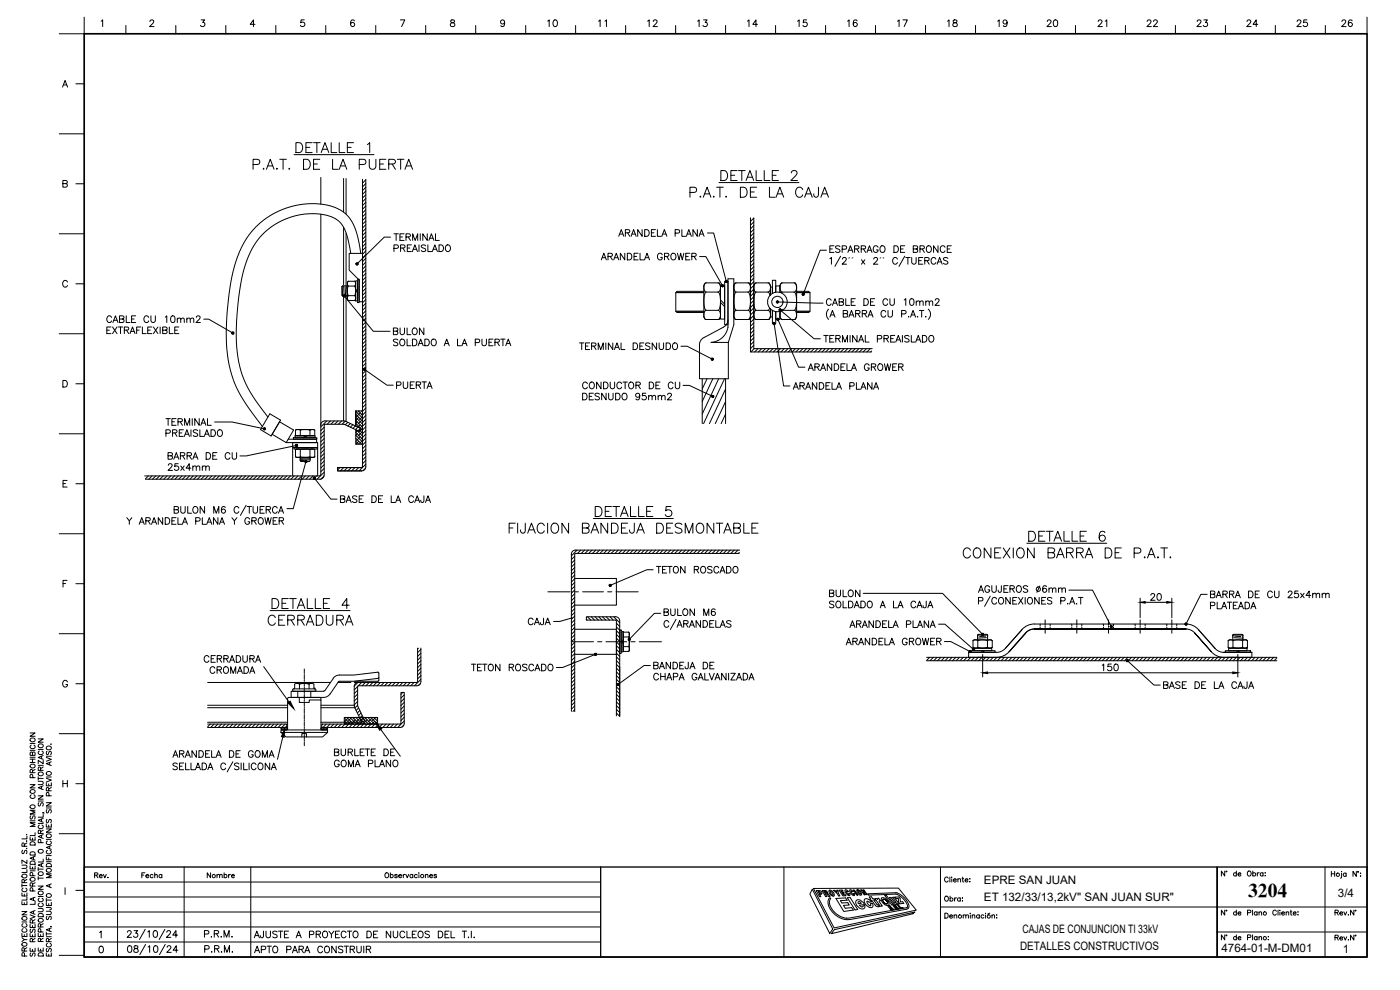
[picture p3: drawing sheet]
<svg xmlns="http://www.w3.org/2000/svg" width="420mm" height="297mm" viewBox="0 0 420 297" stroke-linecap="round" stroke-linejoin="round" font-family="sans-serif">
<defs><g id="words">
<text font-size="5.9" x="374.6" y="269.1">3204</text>
<g font-size="5.3">
<text x="163.3" y="9.2">10</text>
<text x="178.9" y="9.2">11</text>
<text x="193.3" y="9.2">12</text>
<text x="208.5" y="9.2">13</text>
<text x="223.3" y="9.2">14</text>
<text x="238.5" y="9.2">15</text>
<text x="253.3" y="9.2">16</text>
<text x="268.5" y="9.2">17</text>
<text x="283.6" y="9.2">18</text>
<text x="298.4" y="9.2">19</text>
<text x="313.3" y="9.2">20</text>
<text x="328.4" y="9.2">21</text>
<text x="343.3" y="9.2">22</text>
<text x="358.4" y="9.2">23</text>
<text x="373.2" y="9.2">24</text>
<text x="388.4" y="9.2">25</text>
<text x="401.8" y="9.2">26</text>
<text x="157.7" y="188.7">CAJA</text>
<text x="75.5" y="287.2">APTO PARA CONSTRUIR</text>
</g>
<g font-size="4.4">
<text x="27.5" y="264.6">Rev.</text>
<text x="41.6" y="264.6">Fecha</text>
<text x="61.4" y="264.6">Nombre</text>
</g>
<g font-size="3.5">
<text x="295.3" y="265.3">EPRE SAN JUAN</text>
<text x="401.5" y="269.1">3/4</text>
<text x="295.3" y="270.3">ET 132/33/13,2kV&quot; SAN JUAN SUR&quot;</text>
<text x="306.8" y="279.8">CAJAS DE CONJUNCION TI 33kV</text>
<text x="306.1" y="284.9">DETALLES CONSTRUCTIVOS</text>
<text x="366.6" y="285.7">4764-01-M-DM01</text>
<text x="403" y="285.9">1</text>
</g>
<g font-size="2.8">
<text x="254.4" y="79.3">´´</text>
<text x="263.8" y="79.3">´´</text>
</g>
</g></defs>
<!-- layer: AUXILIAR -->
<g fill="none" stroke="#000" stroke-width=".3">
<path d="M96.3 53.2v8.1M103.1 53.6v9.9M103.9 53.6v10.6M108.8 53.8h.1M109.8 54l-1 .9M109.8 55.1l-1 1M109.8 56.2l-1 1M109.8 57.3l-1 1M109.8 58.4l-1 1M109.8 59.6l-1 1M96.3 64.3v63.3M103.1 68.2v17.2"/>
<path d="M103.9 70v15.4M109.8 60.7l-1 1M109.8 61.8l-1 1M109.8 62.9l-1 1M109.8 64.1l-1 .9M109.8 65.2l-1 1M109.8 66.3l-1 1M109.8 67.4l-1 1M109.8 68.5l-1 1M109.8 69.7l-1 1M109.8 70.8l-1 1M109.8 71.9l-1 1"/>
<path d="M109.8 73l-1 1M109.8 74.1l-1 1.1M109.8 75.3l-1 1M109.8 76.4l-1 1M109.8 77.5l-1 1M109.8 78.6l-1 1.1M109.8 79.8l-1 1M226.2 77.8l-1 1M226.2 65.4l-1 1M226.2 66.6l-1 1M226.2 67.7l-1 1M226.2 68.8l-1 1"/>
<path d="M226.2 69.9l-1 1M226.2 71.1l-1 1M226.2 72.2l-1 1M226.2 73.3l-1 1M226.2 74.4l-1 1M226.2 75.5l-1 1M226.2 76.7l-1 1M226.2 78.9l-1 1M102.7 85.9l.1 2.9M102.8 88.8h1.7M103.1 89v37.3M103.1 85.8l.2 3"/>
<path d="M103.6 85.8l.1 3M103.9 88.9v37.6M104 85.8l.2 3M104.5 85.8l-.3 1.5 .3 1.4M104.5 84.4a1.13 1.13 0 0 0 0 1.4M104.5 88.7a1.13 1.13 0 0 0 0 1.5M104.5 88.7h2M104.5 85.8h2M106.5 84.4a1.13 1.13 0 0 1 0 1.4M106.5 88.7a1.13 1.13 0 0 1 0 1.5M106.5 85.8l.2 1.5-.2 1.4M106.7 87.3l.7 .5"/>
<path d="M106.7 86.8l.7 .5M107.4 85.8v1.2M107.4 87.6v1.2M109.8 95.5l-1 1M109.8 96.6l-1 1M109.8 80.9l-1 1M109.8 82l-1 1M109.8 83.1l-1 1M109.8 84.3l-1 1M109.8 85.4l-1 1M109.8 86.5l-1 1M109.8 87.6l-1 1"/>
<path d="M109.8 88.8l-1 .9M109.8 89.9l-1 1M109.8 91l-1 1M109.8 92.1l-1 1M109.8 93.2l-1 1M109.8 94.4l-1 1M109.8 97.7l-1 1M109.8 98.8l-1 1M109.8 100l-1 1M212 87.6l-.1 .1a6.1 6.1 0 0 0-.1 5.4h.2a1.67 1.67 0 0 0 0 2.8M212 84.9a1.67 1.67 0 0 0 0 2.7h3.5M212 93.1h3.5"/>
<path d="M215.5 87.6l.1 .1a6.3 6.3 0 0 1 .1 5.3l-.2 .1a1.65 1.65 0 0 1 0 2.8M215.5 84.9a1.65 1.65 0 0 1 0 2.7M218.5 98.2a5.4 5.4 0 0 1-5 4.5M221 87.6l-.1 .1a6 6 0 0 0-.1 5.4h.2a1.65 1.65 0 0 0 0 2.8M221 84.9a1.65 1.65 0 0 0 0 2.7h3.5M221 93.1h3.5M224.5 87.6l.1 .1a6.3 6.3 0 0 1 .1 5.3l-.2 .1a1.65 1.65 0 0 1 0 2.8M224.5 84.9a1.65 1.65 0 0 1 0 2.7M226.2 80l-1 1M226.2 81.2l-1 .9M226.2 82.3l-1 1M226.2 83.4l-1 1"/>
<path d="M226.2 84.5l-1 1M226.2 85.6l-1 1M226.2 86.8l-1 1M226.2 87.9l-1 1M226.2 89l-1 1M226.2 90.1l-1 1M226.2 91.2l-1 1.1M226.2 92.4l-1 1M226.2 93.5l-1 1M226.2 94.6l-1 1M226.2 95.8l-1 1M226.2 96.9l-1 1"/>
<path d="M226.2 98l-1 1M226.2 99.1l-1 1M227 87.6l-.1 .1a6.1 6.1 0 0 0-.1 5.4h.2a1.65 1.65 0 0 0 0 2.8M227 84.9a1.65 1.65 0 0 0 0 2.7h3.5M227 93.1h3.5M230.5 87.6l.3 .3 .3 .8M230.5 93.1a1.65 1.65 0 0 1 0 2.8M230.5 84.9a1.65 1.65 0 0 1 0 2.7M231 92.4l-.5 .7M234.4 93.3a1.75 1.75 0 0 0 .4 2.6M234.8 87.6l-.3 .3M234.8 93.1h.1"/>
<path d="M234.8 84.9a1.67 1.67 0 0 0 0 2.7h3.5M234.9 93.1h3.4M238.3 87.6l.1 .1a6.1 6.1 0 0 1 .1 5.3l-.2 .1a1.65 1.65 0 0 1 0 2.8M238.3 84.9a1.65 1.65 0 0 1 0 2.7M109.8 101.1l-1 1M109.8 102.2l-1 1M109.8 103.3l-1 1.1M109.8 104.5l-1 1M109.8 105.6l-1 1M109.8 106.7l-1 1M109.8 107.8l-1 1M109.8 109l-1 1"/>
<path d="M109.8 110.1l-1 1M109.8 111.2l-1 1M109.8 112.3l-1 1M109.8 113.5l-1 .9M109.8 114.6l-1 1M109.8 115.7l-1 1M109.8 116.8l-1 1M109.8 117.9l-1 1M109.8 119.1l-1 1M212.2 113.6l-1.5 3.1M213.4 102.7h5.2M213.9 113.6l-3.2 6.9"/>
<path d="M215.7 113.6l-5 10.6M217.4 113.6l-6.2 13.5M217.8 116.7l-4.9 10.4M226.2 100.2l-1 1M226.2 101.4l-1 1M226.2 102.5l-1 1M226.2 103.6l-1 1M226.3 104.6l-.9 1M227.5 104.6l-1 1M228.6 104.6l-1 1M229.7 104.6l-1 1M230.9 104.6l-1.1 1"/>
<path d="M232 104.6l-1 1M233.1 104.6l-1 1M234.2 104.6l-1 1M235.3 104.6l-.9 1M236.5 104.6l-1 1M237.6 104.6l-1 1M238.7 104.6l-1 1M239.8 104.6l-1 1M241 104.6l-1 1M242.1 104.6l-1 1M243.2 104.6l-1 1M244.3 104.6l-1 1"/>
<path d="M245.4 104.6l-1 1M246.6 104.6l-1 1M247.7 104.6l-1 1M248.8 104.6l-1 1M249.9 104.6l-1 1M251.1 104.6l-1 1M252.2 104.6l-1 1M253.3 104.6l-1 1M254.4 104.6l-1 1M255.5 104.6l-1 1M256.7 104.6l-1 1M257.8 104.6l-1 1"/>
<path d="M258.9 104.6l-1 1M260 104.6l-1 1M261.2 104.6l-1 1M261.6 105.3l-.3 .3M83.9 126.6l-2.2 3.7M88.7 129.1l.6-.2 .8 .2 1.2-.2 1.7 .2M88.7 137l.5 .2 .9-.2 1.2 .2 1.7-.2 .9 .2 .6-.2M88.7 135l.6-.3 .8 .3 1.2-.3 1.7 .3 .7-.3 .8 .3M90.1 129.1v1.6M90.1 134.9v2.1M91.6 130.7l-.6 .6M92.1 130.7l-.6 .6"/>
<path d="M93 129.1l.6-.2 .9 .2M93 129.1v1.6M93 134.9v2.1M93.1 137.9l-3 .3M93.1 137.6l-3 .3M93.1 137.2l-3 .3M97.3 128.2l-1 1M97.3 129.3l-1 1M97.3 130.4l-1 1M97.3 131.6l-1 1M97.3 132.7l-1 1M97.3 133.8l-1 1"/>
<path d="M97.3 134.9l-1 1M97.3 136.1l-1 1M97.3 137.2l-1 1M97.3 138.3l-1 1M97.3 139.4l-1 1M98.1 126.3l-1.8 1.8M99.2 126.3l-1 1M100.3 126.3l-1 1M101.4 126.3l-1 1M102.5 126.3l-.9 1M103.6 126.4l-.9 .9M104.4 126.7l-.8 .8"/>
<path d="M105.1 127.1l-.7 .7M105.9 127.4l-.8 .8M106.7 127.8l-.8 .7M106.8 132.4l.8 .9M106.8 131.5l1.8 1.8M106.8 125.2l2 2M106.8 124.3l2 2M106.9 123.3l-.1 .1 2 2M107 129.1l1.8 1.7M107.2 126.6l-.4 .4 2 2 1-1M107.2 130.2l-.4 .4 2 2M107.3 129.2l-.5 .5 2 2"/>
<path d="M107.5 123.3l1.3 1.2 1-1M107.7 132.4l-.9 .9M107.7 125.2l-.9 .9 2 2M107.8 123.3l-.4 .4M108 129.1l.8 .8M108.1 127.5l-1.4 1.4M108.1 131.1l-1.1 1.1M108.1 123.9l-1.1 1.1M108.2 128.5l-.8 .8M108.4 123.3l.4 .4M108.6 129.7l-1.2 1.1M108.6 126.1l-1.2 1.1"/>
<path d="M108.8 132.2l-.9 .9M108.8 128.6l-.9 .9M108.8 127.7l-.5 .4M108.8 125l-.9 .9M108.8 124.1l-.5 .4M109.8 120.2l-1 1M109.8 121.3l-1 1M109.8 122.4l-1 1M109.8 124.7l-1 1M109.8 125.8l-1 1M109.8 126.9l-1 1M109.8 129.2l-1 1"/>
<path d="M109.8 130.3l-1.5 1.4M109.8 131.4l-1 1M109.8 132.5l-1 1M109.8 133.6l-1 1.1M109.8 134.8l-1 1M109.8 135.9l-1 1M109.8 137l-1 1M109.8 138.2l-1 .9M109.8 139.3l-2 2M217.8 120.5l-3.1 6.6M217.8 124.2l-1.4 2.9M44.5 142.8l-.9 .9"/>
<path d="M45.6 142.8l-1 1M46.8 142.8l-1 1M47.9 142.8l-1 1M49 142.8l-1 1M50.1 142.8l-1 1M51.3 142.8l-1 1M52.4 142.8l-1 1M53.5 142.8l-1 1M54.6 142.8l-1 1M55.7 142.8l-.9 1M56.9 142.8l-1 1M58 142.8l-1 1"/>
<path d="M59.1 142.8l-1 1M60.2 142.8l-1 1M61.4 142.8l-1 1M62.5 142.8l-1 1M63.6 142.8l-1 1M64.7 142.8l-1 1M65.8 142.8l-1 1M67 142.8l-1 1M68.1 142.8l-1 1M69.2 142.8l-1 1M70.3 142.8l-1 1M71.5 142.8l-1 1"/>
<path d="M72.6 142.8l-1 1M73.7 142.8l-1 1M74.8 142.8l-1 1M76 142.8l-1.1 1M77.1 142.8l-1 1M78.2 142.8l-1 1M79.3 142.8l-1 1M80.4 142.8l-1 1M81.6 142.8l-1 1M82.7 142.8l-1 1M83.8 142.8l-1 1M84.9 142.8l-1 1"/>
<path d="M86.1 142.8l-1 1M87.2 142.8l-1 1M88.3 142.8l-1 1M89.4 142.8l-1 1M90.5 142.8l-1 1M91.7 142.8l-1 1M92.8 142.8l-1 1M93.9 142.8l-1 1M95 142.8l-1 1M97.3 142.8l-1 1M97.3 140.5l-1 1M97.3 141.7l-2.1 2.1"/>
<path d="M102 140.3l-.7 .7M103.1 140.3l-1 1M104.3 140.3l-1 1M105.4 140.3l-1 1M106.5 140.3l-1 1M107.6 140.3l-1 1M109.7 140.5l-.7 .7M172.5 166.9l-1 1M172.5 168l-1 1M172.5 169.1l-1 1M172.5 170.3l-1 1M172.5 171.4l-1 1"/>
<path d="M172.5 172.5l-1 1M172.5 173.6l-1 1M172.5 174.8l-1 .9M172.5 175.9l-1 1M172.5 177l-1 1M172.5 178.1l-1 1M172.5 179.2l-1 1M173.2 165.1l-1.7 1.7M174.3 165.1l-1 1M175.4 165.1l-1 1M176.6 165.1l-1.1 1M177.7 165.1l-1 1"/>
<path d="M178.8 165.1l-1 1M179.9 165.1l-1 1M181.1 165.1l-1.1 1M182.2 165.1l-1 1M183.3 165.1l-1 1M184.4 165.1l-1 1M185.5 165.1l-1 1M186.7 165.1l-1 1M187.8 165.1l-1 1M188.9 165.1l-1 1M190 165.1l-1 1M191.1 165.1l-.9 1"/>
<path d="M192.3 165.1l-1 1M193.4 165.1l-1 1M194.5 165.1l-1 1M195.6 165.1l-1 1M196.8 165.1l-1 1M197.9 165.1l-1 1M199 165.1l-1 1M200.1 165.1l-1 1M201.2 165.1l-.9 1M202.4 165.1l-1 1M203.5 165.1l-1 1M204.6 165.1l-1 1"/>
<path d="M205.7 165.1l-1 1M206.9 165.1l-1 1M208 165.1l-1 1M209.1 165.1l-1 1M210.2 165.1l-1 1M211.4 165.1l-1.1 1M212.5 165.1l-1 1M213.6 165.1l-1 1M214.7 165.1l-1 1M215.9 165.1l-1 1M217 165.1l-1 1M218.1 165.1l-1 1"/>
<path d="M219.2 165.1l-1 1M220.3 165.1l-1 1M221.5 165.1l-1 1M221.9 165.8l-.3 .3M125.6 194.5l-.3 .2M126.3 194.8l-1 1M126.3 196l-1 1M126.3 197.1l-1 1M126.3 198.2l-1 1M126.3 199.3l-1 1M172.5 180.4l-1 1M172.5 181.5l-1 1"/>
<path d="M172.5 182.6l-1 1M172.5 190.5l-1 1M172.5 191.6l-1 1M172.5 192.7l-1 1M172.5 193.8l-1 1M172.5 195l-1 1M172.5 196.1l-1 1M172.5 197.2l-1 1M172.5 198.3l-1 1M172.5 199.5l-1 .9M176 185.8l.2 .3M176.3 185.1l1 1"/>
<path d="M177.4 185.1l1 1M178.6 185.1l1 1M179.7 185.1l1 1M180.8 185.1l1 1M181.9 185.1l1 1M183.1 185.1l1 1M184.2 185.1l1.8 1.8M185 199.3l1 1M185 198.2l1 1M185 197.1l1 1M185 196l1 1M185 194.8l1 1"/>
<path d="M185 193.7l1 1M185 192.6l1 1M185 191.5l1 1M185 190.4l1 .9M185 189.2l1 1M185 188.1l1 1M185 187l1 1M186.4 192l.6 .6M186.4 192.5l.6 .6M187 191.1h1.7M188.7 194l.2 .6-.2 .9M188.7 189.7l.2 .5-.2 .9 .2 .9-.2 2h-1.7"/>
<path d="M279 197.2l-.9 1M280.1 197.2l-1 1M281.2 197.2l-1 1M282.4 197.2l-1 1M283.5 197.2l-1 1M284.6 197.2l-1 1M285.7 197.2l-1 1M286.8 197.2l-1 1M288 197.2l-1 1M289.1 197.2l-1 1M290.2 197.2l-1 1M291.4 197.2l-1.1 1"/>
<path d="M292 194.2a1.13 1.13 0 0 0 1.4 0M292 192.2a1.13 1.13 0 0 1 1.4 0M292.5 197.2l-1 1M293.4 190.5h3M293.4 192.3v1.9M293.5 194.2l1.4 .3 1.4-.3M293.5 192.2l1.4-.2 1.4 .2M293.6 197.2l-1 1M294.7 197.2l-1 1M295.8 190.9l-1.8 .1M295.8 197.2l-1 1M296.1 191.3l-2.4 .2"/>
<path d="M296.3 194.2a1.13 1.13 0 0 0 1.5 0M296.3 192.2a1.13 1.13 0 0 1 1.5 0M296.3 192.3v1.9M297 197.2l-1.1 1M298.1 197.2l-1 1M299.2 197.2l-1 1M300.3 197.2l-1 1M301.4 197.2l-.9 1M302.6 197.2l-1 1M303.7 197.2l-1 1M304.8 197.2l-1 1M305.9 197.2l-1 1"/>
<path d="M307.1 197.2l-1 1M308.2 197.2l-1 1M309.3 197.2l-1 1M310.4 197.2l-1 1M311.5 197.2l-.9 1M312.2 187.2v.6M312.2 188.2v.5M312.7 197.2l-1 1M313.8 197.2l-1 1M314.9 197.2l-1 1M315.2 187.2v.6M315.2 188.2v.5"/>
<path d="M316 197.2l-1 1M317.2 197.2l-1 1M318.3 197.2l-1 1M319.4 197.2l-1 1M320.5 197.2l-1 1M321.6 197.2l-1 1M321.7 187.2v.6M321.7 188.2v.5M322.8 197.2l-1 1M323.9 197.2l-1 1M324.7 187.2v.6M324.7 188.2v.5"/>
<path d="M325 197.2l-1 1M326.2 197.2l-1.1 1M327.3 197.2l-1 1M328.4 197.2l-1 1M329.5 197.2l-1 1M330.6 197.2l-1 1M331.2 187.2v.6M331.2 188.2v.5M331.8 197.2l-1 1M332.9 197.2l-1 1M334 197.2l-1 1M334.2 187.2v.6"/>
<path d="M334.2 188.2v.5M335.1 197.2l-1 1M336.2 197.2l-.9 1M337.4 197.2l-1 1M338.5 197.2l-1 1M339.6 197.2l-1 1M340.7 187.2v.6M340.7 188.2v.5M340.7 197.2l-1 1M341.9 197.2l-1 1M343 197.2l-1 1M343.7 187.2v.6"/>
<path d="M343.7 188.2v.5M344.1 197.2l-1 1M345.2 197.2l-1 1M346.3 197.2l-1 1M347.5 197.2l-1 1M348.6 197.2l-1 1M349.7 197.2l-1 1M350.2 187.2v.6M350.2 188.2v.5M350.8 197.2l-1 1M352 197.2l-1 1M353.1 197.2l-1 1"/>
<path d="M353.2 187.2v.6M353.2 188.2v.5M354.2 197.2l-1 1M355.3 197.2l-1 1M356.5 197.2l-1.1 1M357.6 197.2l-1 1M358.7 197.2l-1 1M359.8 197.2l-1 1M360.9 197.2l-1 1M362.1 197.2l-1 1M363.2 197.2l-1 1M364.3 197.2l-1 1"/>
<path d="M365.4 197.2l-1 1M366.6 197.2l-1 1M367.7 197.2l-1 1M368.6 194.2a1.13 1.13 0 0 0 1.4 0M368.6 192.2a1.13 1.13 0 0 1 1.4 0M368.8 197.2l-1 1M369.9 197.2l-1 1M370 190.5h3M370 192.3v1.9M370 192.2l2-.2a1.5 1.5 0 0 0 1.6 0l.8 .2M370.3 191.3l2.3 .2M370.6 190.9l1.8 .1"/>
<path d="M371 197.2l-1 1M372.2 197.2l-1 1M372.9 192.3v1.9M373.3 197.2l-1 1M374.4 194.2a1.12 1.12 0 0 1-1.5 0l-1.4 .3-1.5-.3M374.4 197.2l-1 1M375.5 197.2l-1 1M376.7 197.2l-1 1M377.8 197.2l-1 1M378.9 197.2l-1 1M380 197.2l-1 1M381.1 197.2l-1 1"/>
<path d="M382.3 197.2l-1 1M383.2 197.4l-.8 .8M63.1 217.3l-.8 .8M64.3 217.3l-1.1 1M65.4 217.3l-1 1M66.5 217.3l-1 1M67.6 217.3l-1 1M68.7 217.3l-1 1M69.9 217.3l-1 1M71 217.3l-1 1M72.1 217.3l-1 1M73.2 217.3l-1 1"/>
<path d="M74.4 217.3l-1 1M75.5 217.3l-1 1M76.6 217.3l-1 1M77.7 217.3l-1 1M78.8 217.3l-1 1M80 217.3l-1 1M81.1 217.3l-1 1M82.2 217.3l-1 1M83.3 217.3l-1 1M84.4 218.4l.5 .6M84.4 217.3l-.9 1M84.6 218.3l.8 .7"/>
<path d="M85.1 218.3l.7 .7M85.5 218.3l.7 .6M85.6 217.3l-1 1M86 218.3l.3 .3M86.1 217.9l-.4 .4M96.3 218.7l.3 .3M96.4 218.4l.7 .6M96.8 218.3l.7 .7M96.8 217.3l-.2 .2M97.2 218.3l.8 .7M97.7 218.3l.5 .5M97.9 217.3l-1 1"/>
<path d="M99.1 217.3l-1 1M100.2 217.3l-1 1M101.3 217.3l-1 1M102.4 217.3l-1 1M103.3 217.2l.1 .1M103.3 216.3l1 1M103.3 215.4l1.9 1.9M103.8 215.3h-.1M103.9 216.9l-1.4 1.4M104.1 215.3l2 2M104.4 215.5l-1.1 1.1M104.7 217.3l-1 1"/>
<path d="M105 215.3l2 2M105.3 216.4l-.9 .9M105.5 215.3l-.9 .9M105.8 217.3l-1 1M105.9 215.3l2 2M106.4 215.3l-.5 .5M106.6 216l-1.1 1.1M106.8 215.3l2 2M106.9 217.3l-1 1M107.3 206l-1 1M107.3 207.1l-1 1M107.3 208.2l-1 1"/>
<path d="M107.3 209.4l-1 1M107.3 210.5l-1 1M107.3 211.6l-.8 .8M107.3 215.3h.1M107.4 204.8l-1.1 1M107.5 216.9l-.4 .4M107.6 212.4l-.7 .8M107.7 215.3l2 2M108 215.5l-1.2 1.2M108 213.2l-.8 .7M108.3 213.9l-.7 .8M108.5 204.8l-1 1"/>
<path d="M108.6 215.3l2 2M108.7 214.7l-.7 .8M108.9 216.4l-1.9 1.9M109.1 215.5l-.8 .7M109.1 215.3l-.9 .9M109.1 217.3l-.9 1M109.4 216.2l-.1 .2M109.5 215.3l2 2M109.7 204.8l-1 1M110 215.3l-.5 .5M110.2 216l-1.1 1.1M110.3 217.3l-1 1"/>
<path d="M110.4 215.3l2 2M110.8 204.8l-1 1M110.9 215.3h.1M111.1 216.9l-.4 .4M111.3 215.3l2 2M111.4 217.3l-1 1M111.6 215.5l-1.2 1.2M111.9 204.8l-1 1M112.2 215.3l1.1 1.1M112.5 216.4l-.9 .9M112.5 217.3l-1 1M112.7 215.3l-.9 .9"/>
<path d="M113 204.8l-1 1M113.1 215.3l.2 .2M113.3 216.5l-.6 .6M113.3 215.6l-.2 .2M113.6 217.3l-1 1M114.2 204.8l-1.1 1M114.8 217.3l-1 1M115.3 204.8l-1 1M115.9 217.3l-1 1M116.4 204.8l-1 1M117 217.3l-1 1M117.5 204.8l-1 1"/>
<path d="M118.1 217.3l-1 1M118.7 204.8l-1.1 1M119.2 217.3l-.9 1M119.8 204.8l-1 1M120.9 204.8l-1 1M120.9 207.8l-.6 .5M121.2 217.6l-.6 .5M121.3 208.5l-1 1M121.3 209.6l-1 1M121.3 210.7l-1 1M121.3 211.8l-1 1M121.3 213l-1 1"/>
<path d="M121.3 214.1l-1 1M121.3 215.2l-1 1M121.3 216.3l-1.9 2M122 204.8l-1 1M123.1 204.8l-1 1M124.3 204.8l-1 1M126.2 205.1l-.6 .5M126.3 200.4l-1 1.1M126.3 201.6l-1 1M126.3 202.7l-1 1M126.3 203.8l-1.9 2M172.5 200.6l-1 1"/>
<path d="M172.5 201.7l-1 1M172.5 202.8l-1 1M172.5 203.9l-1 1M172.5 205.1l-1 1M172.5 206.2l-1 1M172.5 207.3l-1 1M172.5 208.4l-1 1M172.5 209.6l-1 .9M172.5 210.7l-1 1M172.5 211.8l-1 1M172.5 212.9l-.6 .6M185 213.9l1 1"/>
<path d="M185 212.8l1 1M185 211.7l1 1M185 210.6l1 1M185 209.4l1 1M185 208.3l1 1M185 207.2l1 1M185 206.1l1 1M185 204.9l.3 .4M185 203.8l1 1M185 202.7l1 1M185 201.6l1 1M185 200.4l1 1.1"/>
<path d="M185.5 205.5l.5 .5"/>
</g>
<!-- layer: 0 -->
<g fill="none" stroke="#000" stroke-width=".3">
<path d="M108.8 53.8v86.2l-.3 .3M109.8 53.8v86.2a1.26 1.26 0 0 1-1.3 1.3M104.8 76h4v14.5h-1v-6.5l-3-3zM105.3 76a19.3 19.3 0 0 0-2.9-8.9 11.5 11.5 0 0 0-9.5-3 20.8 20.8 0 0 0-19.7 16.6 75.1 75.1 0 0 0-1.6 27.7 31.7 31.7 0 0 0 6.9 14.3l1.9 2.4M108.3 76l-.4-2.1a15.8 15.8 0 0 0-4.4-10 18.1 18.1 0 0 0-14.3-2.3 23.8 23.8 0 0 0-18.9 18.5 76.2 76.2 0 0 0-1.6 29.2 38.7 38.7 0 0 0 8.8 17l1.2 1.7M117.2 71.1h-1.9l-8.2 8.1M209.9 77h1.9l5 8.7M212.3 69.9h1.9l3.8 14.5M225.2 65.3v40.3h36.3M226.2 65.4v39.2h35.6M248 75.1h-1.9l-5.1 13.2M61.2 95.8h1.4l7.3 4.1"/>
<path d="M103.3 88.8l8.7 10.6h5.1M104.2 85.8h-1.4l-.2 .2v2.6l.2 .2h1.4M104.5 84.4h2l.2 .3v5.1l-.2 .4h-2l-.3-.4v-5.1zM106.7 84.3h.7v6h-.7zM107.4 83.8h.4v7h-.4zM202.8 93.4h8.4M202.8 87.8h8.4M211.2 87.4h-8l-.4 .4v5.6l.4 .4h8M211.7 84.9h4.1l.4 .7v9.5l-.4 .8h-4.1l-.5-.8v-9.5zM216.2 85.7h1.3v10h-1.3zM216.2 90.7l1.3 1.3M216.2 90l1.3 1.2"/>
<path d="M217.5 84.4h1v13.1h-1zM218.5 95.9l-.2 .9-.8 1.1-6.1 3.3M218.5 98.2v-14.5h1.7v13.7l-1.6 5.3v10.9h-8.7v-10.1M220.2 85.6l.5-.7h4.1l.4 .7v9.5l-.4 .8h-4.1l-.5-.8M231.2 88.5a2.95 2.95 0 0 0 0 4.2M231.2 88.5a2.95 2.95 0 0 1 4.2 0 2.95 2.95 0 0 1 0 4.2 2.95 2.95 0 0 1-4.2 0M231.2 88.5v-2.9l-.4-.7h-4.2l-.4 .7v9.5l.4 .8h4.2l.4-.8v-2.4M231.2 88.5v-2.4h.6v2v-4h1v3.6v-1.9h1.3v1.9v-2.1l.4-.7h4.1l.5 .7v9.5l-.5 .8h-4.1l-.4-.8v-1.6v2.3h-1.3v-2.3v3.6h-1v-4v2h-.6M232.3 97.1l2.9 18.7h1.9M233.3 90.6l13.7 .4M233.4 95.8l6.3 14.4h1.9M234.1 93l10.2 8.6h1.9"/>
<path d="M239.1 87.4h3.6l.4 .4v5.6l-.4 .4h-3.6M239.1 93.4h4M239.1 87.8h4M109.3 110.8l6.8 4.8h1.9M204.4 103.9h1.8l7.6 3.9M205 115.6h1.9l7 3.3M210.7 113.6v13.5M211.4 101.2l-1.1 .9-.4 1.4M217.8 113.6v13.5M64.4 126.6h5.2l9.8 2.1M81 124.2l3.2 1.8-.3 .6 4.2 2.4-2.2 3.8-4.2-2.5-.3 .5-3.2-1.9zM86.5 131.8h8.5v1h-9.1"/>
<path d="M87.8 134.3h7.5M88.1 131.3h7v.5h-7zM88.2 134.3h7v.4h-7zM88.6 130.7h6v.6h-6zM88.7 129.1l.3-.2h5.2l.3 .2v1.6h-5.8zM88.7 134.9l.3-.2h5.2l.3 .2v2.2l-5.5 .1-.3-.1zM89 133.6l-15.1 3.2h-1.9M90.1 137.2v1l.2 .3h2.5l.3-.3v-1M91.8 138.5l-3.8 14.1h-1.9M103.1 127.3h-5.6l-.2 .2v15a1.3 1.3 0 0 1-1.3 1.3h-52.3M103.9 126.4l-6.4-.1a1.23 1.23 0 0 0-1.2 1.3v14.9l-.3 .3h-52.6M103.9 126.5l4.3 2-.4 .9-4.7-2.1"/>
<path d="M106.8 123.3v4.5l1.4 .7-.4 .9-1-.5v4.4h2v-10h-2v4.5M87.8 142.8v-10h7.5v10M94.3 143.4l5 6.4h1.9M101.3 140.3h7.2h-7.2v1h7.2h-7.2M171.5 166.3v47.1M172.5 173.6h12.5v8h-12.5M172.5 166.3v47.2M196 170.9h-1.9l-11 4.7M221.8 166.1h-49.1l-.2 .2M222 165.1l-49.3-.1a1.26 1.26 0 0 0-1.2 1.3M259.1 178h23.8l12 12.3M320.8 177.1h7.1l5.6 10.9"/>
<path d="M362.3 178.3h-1.9l-4.5 8.9h-45.5M125.3 194.5l-.1 10.2-18.9 .1M126.3 194.4v10.1a1.26 1.26 0 0 1-1.2 1.3h-17.5M172.5 188.8h12.5v7.5h-12.5M178.7 196.3l-9.9 4h-1.8M184.7 185a1.26 1.26 0 0 1 1.3 1.3v28.6M184.7 185.1h-8.7v1h8.7l.3 .2M185 186.3v28.5M186 189h.4v7.1h-.4zM186.4 189.5h.6v6.1h-.6zM187 189.7h1.7l.2 .3v5.2l-.2 .3h-1.7zM195.2 199.7h-1.9l-7.8 5.7"/>
<path d="M198.3 184h-1.9l-7.6 7.9M278.1 198.2h105.1M278.1 197.2h105.1M281.7 187.3h1.9l8.6 7.6M283.4 192.5h1.9l5.8 3M291.1 195.2h7.6v.5h-7.6zM292 192.3l.3-.3h5.1l.4 .3v1.9l-.4 .3h-5.1l-.3-.3zM292.2 194.5h5.4v.7h-5.4zM293.4 192v-1.5l.2-.2h2.6l.2 .2v1.5M294.9 195.2l-.4 .5M295.4 195.2l-.4 .5M302.8 195.5l-1.4 1.2-2.3 .5"/>
<path d="M310.4 187.2l-1.7 .3-1.6 1-5.4 6-1.2 .9-1.4 .3h-8.4v1.5M310.4 188.7l-.9 .2-1.3 .7-5.3 5.9M310.4 188.7h45.5M338.4 198.2l7.9 7.3h1.9M355.9 188.7l1.5 .3 1.1 .9M355.9 187.2l1.2 .2 1.7 .7 6.2 6.8 1.3 .7 1 .1M355.9 188.7h-45.5h45.5M363.5 195.5l1.4 1.2 2.4 .5M363.5 195.5l-4.9-5.6 4.9 5.6M367.7 195.2h7.5v.5h-7.5zM368.6 192.3l.3-.3h5.1l.4 .3v1.9l-.4 .3h-5.1l-.3-.3zM368.7 194.5h5.5v.7h-5.5z"/>
<path d="M370 192v-1.5l.2-.2h2.6l.2 .2v1.5M371.5 195.2l-.4 .5M372 195.2l-.4 .5M375.7 195.7h-8.4h8.4M375.7 195.7v1.5M62.3 217.3h23.8v1h-23.8M62.3 204.8h36.9M62.3 216.7h24M62.3 212.3h24M62.3 211.6h24M84.3 219.8v-.8h14v.8l-1.5 1.3h-11l-1.5-1.3h14M85.9 218.2l.4 .4-.4 .4"/>
<path d="M86 218.3l-1.3-.1-.4 .4 .4 .4h1.3M86.3 219v-9.5l.3-.2h3.2v1.5h3v-.8h3.5v9M88.2 206.7l-.4 .3 .4 .4h6.2l.4-.4-.4-.3M88.2 206.7h6.3M88.4 206.4l-.2 .3M88.4 205.3a1.17 1.17 0 0 1 1.5 0M88.4 205.3v1.1M89.1 205h4.4M89.4 207.4v1.9M89.8 209.3h6.3l.2 .2v.5M89.9 205.3v1.4M89.9 205.3l1.4-.3 1.5 .3"/>
<path d="M92.7 205.3a1.14 1.14 0 0 1 1.5 0v1.1l.2 .3M92.8 205.3v1.4M93.3 207.4v1.9M94.5 206.7h.1M96.3 216.7h12.3M96.3 212.3h10.2M96.3 211.6h10M97.9 218.2l.4 .4-.4 .4M98 218.3l-1.3-.1-.4 .4 .4 .4h1.3M100 203.6l-2.5 3.6M101.4 204.8h3.9M101.9 202.5l-1.3 .4-.6 .6"/>
<path d="M101.9 204.4l-.3 .1-2.6 3.7-1 .9-.9 .2h-9.7v-1.9h9.7l.4-.2M101.9 202.5h4.3l7.2-.8 .3 .2v2.2l-.3 .3h-11.5M103.3 215.3h10v2h-10zM106.3 211.6l.2 .7M107.3 211.6l.1 .3M107.3 206v5.6M107.4 211.9l2.1 4.4-.9 .4-2.1-4.4M107.6 205.8l-.3 .2M107.6 204.7a1.26 1.26 0 0 0-1.3 1.3v5.6M113.5 203.5l-7.1 .9M113.7 203.3l-.2 .2M120.3 217l-.2 .3h-23.5v1h23.5a1.26 1.26 0 0 0 1.2-1.3"/>
<path d="M120.3 217v-9.2h1v9.2M90.6 221.1v-1h1.4v1M29.9 279.8l.5-.4v2M38.2 279.7l.4-.5h.4l.4 .4-.3 .7-.9 .9h1.3M40.3 279.2h1l-.6 .8a.66 .66 0 0 1 .5 1.1 .66 .66 0 0 1-1.1-.2M43.6 278.8l-1.7 3.1M44.3 279.6l.5-.4v2M46.2 279.3a.64 .64 0 0 1 1 .3l.1 .5a.89 .89 0 0 1-.6 1.1h-.2a1.27 1.27 0 0 1-.3-1.9zM49.5 278.8l-1.7 3.1M50.1 279.7l.3-.5h.4l.4 .4-.3 .7-1 .9h1.4M79.1 279.4l-.1 1.8-.5 .2-.4-.7M79.8 279.4v1.4l.6 .6 .7-.3 .1-1.7"/>
<path d="M83.2 279.7l-.5-.3-.9 .3 .2 .4 1.1 .5 .1 .5-.5 .3-.9-.3M83.6 279.4h1.3M84.2 279.4v2M86.6 279.4h-1.2v2M97.2 279.5a.93 .93 0 0 1 1.1 .9 .93 .93 0 0 1-1.1 .9l-.4-.7 .1-.8zM98.7 279.4l.8 .9v1.1M100.2 279.4l-.7 .9M101.9 279.4h-1.2v2M103.8 279.8a.74 .74 0 0 0-.8-.4 .74 .74 0 0 0-.6 .7 .83 .83 0 0 0 .3 1.1 .83 .83 0 0 0 1-.1l.1-.2M104.2 279.4h1.4M104.9 279.4v2M106.1 279.7a.92 .92 0 0 1 1.3 .1 .92 .92 0 0 1-.1 1.3 .92 .92 0 0 1-1.3-.2 .92 .92 0 0 1 .1-1.2z"/>
<path d="M110.1 279.4h.7a1.06 1.06 0 0 1 .7 1 1.06 1.06 0 0 1-.7 1h-.7zM113.4 279.4h-1.3v2M117.3 279.4v2l-1.4-2v2M118 279.4v1.4l.6 .6 .7-.3 .1-1.7M121.4 279.8a.73 .73 0 0 0-.8-.4 .73 .73 0 0 0-.6 .7 .83 .83 0 0 0 .3 1.1 .83 .83 0 0 0 1.1-.1v-.2M122.1 279.4v2h1.2M125 279.4h-1.3v2h1.3M125.8 279.5a.93 .93 0 0 1 1.2 .9 .93 .93 0 0 1-1.2 .9l-.4-.7zM128.9 279.7l-.5-.3-.9 .3 .2 .4 1.1 .5 .1 .5-.5 .3-.9-.3M131.5 279.4h.7a1.07 1.07 0 0 1 .7 1 1.07 1.07 0 0 1-.7 1h-.7zM134.8 279.4h-1.2v2h1.2M135.4 279.4v2h1.1"/>
<path d="M138.7 279.4h1.3M139.4 279.4v2M141.4 279.4v2M30 284a.63 .63 0 0 1 .9 .3l.1 .5a.87 .87 0 0 1-.7 1.1 1.29 1.29 0 0 1-.3-1.9zM38.5 283.8h.5a1.14 1.14 0 0 1 0 2h-.2a1.26 1.26 0 0 1-.3-2zM40.3 283.8v.6l.9 .3 .3 .4a.67 .67 0 0 1-.7 .7 .67 .67 0 0 1-.7-.7l1.3-.9-.1-.4zM43.7 283.4l-1.7 3M44.4 284.1l.5-.3v2M46.3 283.8h.5a1.14 1.14 0 0 1 0 2h-.2a1.26 1.26 0 0 1-.3-2zM49.6 283.4l-1.7 3M50.2 284.2l.1-.4h.6l.4 .5-1.2 1.5h1.3M53.3 280.6h-1.4l.9-1.4v2"/>
<path d="M53.4 285.1h-1.4l.9-1.3v2M61.4 280.2h1.1l.2-.3-.1-.5-1.2-.2v2M61.4 284.8l1.2-.1 .2-.3-.1-.5-1.3-.2v2M63.3 281.1h.2zM63.5 285.6h.1zM64.3 280.2l1.1-.1 .2-.5-.2-.3-1.1-.1v2M64.4 284.7l1.1-.1 .2-.5-.5-.4h-.8v2M65 280.2l.6 1M65.1 284.7l.6 1M66.3 281.1h.2zM66.4 285.6h.2zM67.2 281.2v-2l.8 2 .8-2v2"/>
<path d="M67.3 285.7v-2l.8 2 .8-2v2M69.5 281.1h.2zM69.6 285.6h.2zM76.3 281.4l.8-2 .7 2M76.6 280.7h.9M85.4 280.3h.7M88.9 281.4l.7-2 .8 2M89.2 280.7h.9M92.9 280.4l1.1-.1 .1-.7-1.2-.2v2M94.9 280.3l1.1-.1 .2-.4-.2-.3-1.1-.1v2M95.5 280.3l.7 1.1M100.7 280.3h.7"/>
<path d="M112.1 280.3h.8M123.7 280.3h.8M133.6 280.3h.7M140.5 281.3h.2zM142.2 281.3h.2z"/>
<circle cx="233.3" cy="90.6" r="1.68"/>
</g>
<!-- layer: TEXTO -->
<g fill="none" stroke="#000" stroke-width=".3">
<path d="M76 49.4l1.7-.2a.79 .79 0 0 0 .2-.8 .79 .79 0 0 0-.6-.6h-1.3v3M79.1 50.5v.3zM80 50.8l1.1-3 1.1 3M80.4 49.8h1.4M83.1 50.5v.3zM84 47.8h2M85 47.8v3M86.7 50.7h.3zM88.2 46.4h24M88.8 42.8h1a1.59 1.59 0 0 1 1.1 1.5 1.59 1.59 0 0 1-1.1 1.5h-1zM91.1 47.8h1a1.6 1.6 0 0 1 1 1.5 1.6 1.6 0 0 1-1 1.5h-1zM91.8 44.2h1.2"/>
<path d="M93.7 42.8h-1.9v3h1.9M94.1 42.8h2M94.1 49.2h1.1M95.1 42.8v3M96 47.8h-1.9v3h1.9M96.4 45.8l1.1-3 1.2 3M96.8 44.8h1.4M99.4 42.8v3h1.7M99.8 47.8v3h1.7M101.8 42.8v3h1.7M101.8 50.8l1.1-3 1.2 3M102.2 49.8h1.5"/>
<path d="M104.2 44.2h1.2M106.1 42.8h-1.9v3h1.9M107.8 49.4l1.7-.2a.79 .79 0 0 0 .3-.8 .79 .79 0 0 0-.7-.6h-1.3v3M110.3 43.4l.6-.6v3M110.8 47.8v2.1a1 1 0 0 0 1 .9 1 1 0 0 0 1-.9v-2.1M114 49.2h1.1M115.8 47.8h-1.8v3h1.8M116.7 49.2l1.7-.1a.68 .68 0 0 0 0-1.2l-1.7-.1v3M117.7 49.2l1 1.6M119.2 47.8h2M120.2 47.8v3M121.5 50.8l1.2-3 1.1 3"/>
<path d="M122 49.8h1.4M207.1 57.7l1.7-.1a.79 .79 0 0 0 .3-.9 .79 .79 0 0 0-.8-.5h-1.2v3M210.1 59h.2zM211.1 59.2l1.1-3 1.2 3M211.5 58.2h1.4M214.1 59h.2zM215.1 56.2h2M215.8 54.8h24M216.1 56.2v3M216.3 51.2h1.1a1.59 1.59 0 0 1 1 1.5 1.59 1.59 0 0 1-1 1.5h-1.1zM217.8 59h.3zM219.3 52.6h1.2"/>
<path d="M221.2 51.2h-1.9v3h1.9M221.6 51.2h2M222.2 56.2h1a1.6 1.6 0 0 1 1.1 1.5 1.6 1.6 0 0 1-1.1 1.5h-1zM222.6 51.2v3M223.9 54.2l1.2-3 1.1 3M224.3 53.2h1.5M225.2 57.6h1.1M226.9 51.2v3h1.7M227.1 56.2h-1.9v3h1.9M229.4 51.2v3h1.7M230.9 56.2v3h1.7M231.8 52.6h1.1"/>
<path d="M232.9 59.2l1.2-3 1.1 3M233.4 58.2h1.4M233.6 51.2h-1.8v3h1.8M237.5 51.9l.1-.4a.98 .98 0 0 1 1.3-.2l.2 .2a.97 .97 0 0 1-.3 1.2l-1.4 1.5h1.9M240.9 56.9a1.1 1.1 0 0 0-1.2-.7 1.1 1.1 0 0 0-.9 1.1 1.32 1.32 0 0 0 .3 1.4 1.32 1.32 0 0 0 1.4 .3l.4-.5M241.5 59.2l1.1-3 1.2 3M241.9 58.2h1.4M245.6 56.2l-.1 2.7a.68 .68 0 0 1-1.2 0l-.1-.7M246.4 59.2l1.1-3 1.1 3M246.8 58.2h1.4M118.2 74.5l1.2-.1 .2-.3-.1-.4-1.3-.2v2M118.2 70.1h1.4"/>
<path d="M118.9 70.1v2M120 71.1h.8M120.2 74.4l1.2-.1 .1-.6-1.3-.2v2M120.9 74.4l.7 1.1M121.3 70.1h-1.3v2h1.3M121.8 71.1l1.2-.1 .2-.5-.5-.4h-.9v2M122.2 74.4h.8M122.5 71.1l.7 1M123.5 73.5h-1.3v2h1.3M123.8 75.5l.7-2 .8 2M123.8 72.1v-2l.8 2 .8-2v2M124 74.8h1"/>
<path d="M125.7 73.5v2M126.1 70.1v2M127.8 73.8l-.5-.3-.9 .3 .2 .4 1 .4 .2 .6-.5 .3-.9-.3M128.2 70.1v2l-1.3-2v2M128.4 73.5v2h1.2M128.7 72.1l.8-2 .7 2M129 71.5h.9M129.7 75.5l.8-2 .8 2M130 74.8h1M130.7 70.1v2h1.1M131.8 73.5h.6a1.07 1.07 0 0 1 .7 1 1.07 1.07 0 0 1-.7 1h-.6zM134 73.6a.93 .93 0 0 1 1.2 .9 .93 .93 0 0 1-1.2 .9l-.3-.7v-.7z"/>
<path d="M180.5 78l.7-2 .8 2M180.8 77.3h.9M182.5 76.9l1.1-.1 .2-.4-.5-.4h-.8v2M183.1 76.9l.7 1.1M184.2 78l.7-2 .8 2M184.5 77.3h.9M185.7 70.9l.8-2 .7 2M186 70.2h.9M187.5 76v2l-1.3-2v2M187.7 69.9l1.1-.1 .1-.7-1.2-.2v2M188.3 76h.6a1.07 1.07 0 0 1 .7 1 1.07 1.07 0 0 1-.7 1h-.6zM188.4 69.9l.6 1"/>
<path d="M189.4 70.9l.8-2 .7 2M189.7 70.2h.9M190.3 76.9h.7M191.5 76h-1.2v2h1.2M192.1 76v2h1.1M192.7 68.9v2l-1.3-2v2M193.4 78l.8-2 .7 2M193.5 68.9h.7a1.08 1.08 0 0 1 .6 1 1.08 1.08 0 0 1-.6 1h-.7zM193.7 77.3h1M195.5 69.9h.8M196.7 68.9h-1.2v2h1.2M197.3 68.9v2h1.1"/>
<path d="M198.6 70.9l.8-2 .7 2M198.7 76.5a.73 .73 0 0 0-.8-.5 .73 .73 0 0 0-.6 .8 .83 .83 0 0 0 .3 1 .83 .83 0 0 0 1.1-.1v-.5h-.4M198.9 70.2h1M199.4 76.9l1.2-.1 .2-.4-.5-.4h-.9v2M200.1 76.9l.7 1.1M201.5 76.3a.92 .92 0 0 1 1.3 .1 .92 .92 0 0 1-.1 1.3 .92 .92 0 0 1-1.3-.1 .92 .92 0 0 1 .1-1.3zM202.6 70l1.2-.1 .2-.3-.1-.5-1.3-.2v2M203.3 76l.5 2 .5-2 .5 2 .4-2M204.6 68.9v2h1.2M205.8 76.9h.8M206 70.9l.7-2 .8 2M206.2 70.2h1"/>
<path d="M207 76h-1.2v2h1.2M207.6 76.9l1.2-.1 .2-.4-.5-.4h-.9v2M208.3 76.9l.7 1.1M209.3 68.9v2l-1.3-2v2M209.8 70.9l.7-2 .8 2M210.1 70.2h.9M249 77.6l.5-.3v2M249 74.7h.8M250.3 73.7h-1.3v2h1.3M252.1 74l-.5-.3-.8 .3 .1 .5 1.2 .7v.3l-.5 .2-.8-.2M252.3 76.9l-1.7 3M252.7 74.8l1.2-.1 .1-.8-1.3-.2v2"/>
<path d="M252.8 77.7l.4-.4h.4l.4 .3-.3 .7-1 1h1.4M254.5 75.7l.7-2 .8 2M254.8 75.1h.9M256.5 74.7l1.1-.1 .2-.5-.2-.3-1.1-.1v2M257.1 74.7l.7 1M258.5 74.7l1.1-.1 .1-.7-1.2-.2v2M258.5 77.9l1.1 1.4M259.1 74.7l.7 1M259.6 77.9l-1.1 1.4M260.2 75.7l.7-2 .8 2M260.5 75.1h.9M262.2 77.7l.4-.4h.4l.4 .3-.3 .7-1 1h1.4"/>
<path d="M263.5 74.2a.74 .74 0 0 0-.8-.5 .74 .74 0 0 0-.6 .8 .83 .83 0 0 0 .2 1.1 .83 .83 0 0 0 1.1-.1l.1-.5h-.5M264.5 73.8a.94 .94 0 0 1 1.1 .9 .94 .94 0 0 1-1.1 .9l-.4-.6 .1-.8zM268.3 73.7h.6a1.06 1.06 0 0 1 .7 1 1.06 1.06 0 0 1-.7 1h-.6zM269.3 77.7a.74 .74 0 0 0-.8-.4 .74 .74 0 0 0-.6 .7v.5a.74 .74 0 0 0 .6 .8 .74 .74 0 0 0 .8-.5M270.3 74.7h.7M271.5 73.7h-1.2v2h1.2M271.5 76.9l-1.7 3M271.8 77.3h1.3M272.5 77.3v2M273.6 77.3v1.4l.6 .6 .7-.3v-1.7M274.1 74.7l1.1-.1 .1-.7-1.2-.2v2l1.2-.2v-.6l-.4-.2M275.7 78.2h.8"/>
<path d="M276.1 74.7l1.1-.1 .2-.5-.5-.4h-.8v2M276.7 74.7l.7 1M277 77.3h-1.3v2h1.3M277.5 78.2l1.2-.1 .2-.5-.5-.3h-.9v2M278.2 74a.92 .92 0 0 1 1.3 .2 .92 .92 0 0 1-.2 1.3 .92 .92 0 0 1-1.3-.2 .92 .92 0 0 1 .2-1.3zM278.2 78.2l.7 1.1M280.9 77.7a.73 .73 0 0 0-.9-.4 .73 .73 0 0 0-.6 .7v.5a.73 .73 0 0 0 .6 .8 .73 .73 0 0 0 .9-.5M281.2 79.3l.8-2 .8 2M281.5 73.7v2l-1.3-2v2M281.5 78.6h1M283.6 74.2a.73 .73 0 0 0-.8-.5 .73 .73 0 0 0-.6 .8 .83 .83 0 0 0 .2 1.1 .83 .83 0 0 0 1.1-.1l.1-.2M284.3 74.7h.7"/>
<path d="M284.5 77.6l-.5-.3-.9 .3 .2 .4 1.1 .5 .1 .5-.5 .3-.9-.3M285.5 73.7h-1.2v2h1.2M32.1 99.1h.7M33.3 98.1h-1.2v2h1.2M33.5 95.3a.74 .74 0 0 0-.8-.5 .74 .74 0 0 0-.6 .7v.5a.74 .74 0 0 0 .6 .8 .74 .74 0 0 0 .8-.5M33.8 98.1l1.3 2M33.9 96.8l.7-2 .8 2M34.2 96.1h.9M35.1 98.1l-1.3 2M35.5 98.1h1.3M35.9 95.7l1.1-.1 .1-.6-1.2-.2v2l1.2-.2 .1-.5-.5-.4M36.2 98.1v2"/>
<path d="M37.3 99.1l1.2-.1 .1-.5-.1-.3-1.2-.1v2M37.9 94.8v2h1.1M38 99.1l.6 1M39.3 99.4h1M39.5 95.7h.8M40.7 94.8h-1.2v2h1.2M41 99.1h.8M42.2 98.1h-1.2v2M42.7 98.1v2h1.2M44.3 99.1h.8M44.6 95.3a.74 .74 0 0 0-.8-.5 .74 .74 0 0 0-.6 .7v.5a.74 .74 0 0 0 .6 .8 .74 .74 0 0 0 .8-.5M45.3 94.8v1.4l.6 .6 .6-.3 .1-1.7"/>
<path d="M45.6 98.1h-1.3v2h1.3M46.1 98.1l1.3 2M47.4 98.1l-1.3 2M48.1 98.1v2M48.8 99.1l1.2-.1 .2-.5-.2-.3-1.2-.1v2l1.2-.1 .2-.6-.5-.3M49.6 95.1l.5-.3v2M50.8 98.1v2h1.2M51.5 94.9a.64 .64 0 0 1 .9 .2l.1 .5a.89 .89 0 0 1-.5 1.2h-.2a1.27 1.27 0 0 1-.3-1.9zM52.4 99.1h.8M53.2 95.8l.5-.4 .5 .1v1.3M53.2 95.4v1.4M53.7 98.1h-1.3v2h1.3"/>
<path d="M54.2 95.8l.5-.4 .5 .1 .1 1.3M56.1 95.8l.4-.4 .5 .1 .1 1.3M56.1 95.4v1.4M57.1 95.8l.5-.4 .5 .1 .1 1.3M58.9 95.3l.4-.5h.4l.4 .3-.3 .7-1 1h1.3M118.1 99.4l1.1-.1 .1-.7-1.2-.2v2l1.2-.2 .1-.5-.5-.3M120.1 98.4v1.4l.5 .6 .5-.1 .3-.5v-1.4M122.2 98.4v2h1.1M123.9 98.7l.2-.2a.93 .93 0 0 1 1.1 .9 .93 .93 0 0 1-1.1 .9l-.4-.6zM127.2 98.4v2l-1.3-2v2M248.7 92.8a2.08 2.08 0 0 0 0 3M249.1 95.1l.7-1.9 .8 1.9"/>
<path d="M249.4 94.5h.9M249.4 90.1a.73 .73 0 0 0-.8-.5 .73 .73 0 0 0-.6 .8v.5a.73 .73 0 0 0 .6 .7 .73 .73 0 0 0 .8-.5M249.8 91.6l.8-2 .7 2M250.1 91h1M251.8 90.6l1.2-.1 .2-.5-.5-.4h-.9v2l1.3-.2 .1-.4-.5-.4M253.1 94.1l1.1-.1 .1-.7-1.2-.1v1.9l1.2-.1v-.7l-.4-.2M253.8 89.6v2h1.2M254.8 95.1l.7-1.9 .8 1.9M255.1 94.5h.9M255.5 90.6h.7M256.7 89.6h-1.2v2h1.2M256.8 94.1l1.1-.1 .2-.5-.2-.3h-1.1v1.9"/>
<path d="M257.4 94.1l.7 1M258.8 94.1l1.1-.1 .1-.7-1.2-.1v1.9M259.3 89.6h.6a1.07 1.07 0 0 1 .7 1 1.07 1.07 0 0 1-.7 1h-.6zM259.5 94.1l.6 1M260.5 95.1l.8-1.9 .7 1.9M260.8 94.5h.9M261.3 90.6h.7M262.5 89.6h-1.2v2h1.2M265.8 93.6a.73 .73 0 0 0-.8-.4 .73 .73 0 0 0-.6 .7 .83 .83 0 0 0 .3 1.1 .83 .83 0 0 0 1-.1l.1-.2M266.4 90.1a.73 .73 0 0 0-.8-.5 .73 .73 0 0 0-.6 .8v.5a.73 .73 0 0 0 .6 .7 .73 .73 0 0 0 .8-.5M266.5 93.2v1.4a.67 .67 0 0 0 .7 .6 .67 .67 0 0 0 .6-.6v-1.4M267.1 89.6v1.5l.5 .5 .5-.1 .3-.4v-1.5"/>
<path d="M270.6 94.2l1.1-.1 .1-.8-1.2-.1v1.9M271.3 90l.5-.4v2M272.7 95v.1zM273.3 89.7a.63 .63 0 0 1 .9 .3l.1 .5a.87 .87 0 0 1-.7 1.1 1.29 1.29 0 0 1-.3-1.9zM273.3 95.1l.7-1.9 .8 1.9M273.6 94.5h.9M275 90.7l.5-.4 .4 .1 .1 1.2M275 90.3v1.3M275.4 95v.1zM275.9 93.2h1.4M276 90.7l.5-.4 .5 .1 .1 1.2M276.6 93.2v1.9"/>
<path d="M277.8 90.7l.5-.4 .5 .1 .1 1.2M277.8 95v.1zM277.8 90.3v1.3M278.6 92.8a2.04 2.04 0 0 1 0 3M278.9 90.7l.5-.4 .4 .1 .1 1.2M280.7 90.1l.4-.5h.3l.4 .4-.2 .7-1 .9h1.3M39 100.1l.8-2 .7 2M119 115.6l1.2-.1 .1-.7-1.3-.2v2M119.4 102l-.5-.3-.8 .3 .2 .5 1.1 .7v.3l-.5 .2-.8-.2M120.3 101.8a.94 .94 0 0 1 1.2 .9 .94 .94 0 0 1-1.2 1l-.3-.7zM121 114.6v1.4a.67 .67 0 0 0 .7 .6 .67 .67 0 0 0 .7-.6v-1.4M122.2 101.7v2h1.1"/>
<path d="M123.1 115.5h.8M123.8 101.7h.7a1.07 1.07 0 0 1 .6 1 1.07 1.07 0 0 1-.6 1h-.7zM124.3 114.6h-1.2v2h1.2M124.9 115.5l1.2-.1 .1-.6-1.3-.2v2M125.5 103.7l.8-2 .7 2M125.6 115.5l.7 1.1M125.8 103.1h.9M126.6 114.6h1.4M127.3 114.6v2M127.5 101.7h.7a1.06 1.06 0 0 1 .7 1 1.06 1.06 0 0 1-.7 1h-.7zM128.2 116.6l.7-2 .8 2M128.5 115.9h.9"/>
<path d="M129.6 102a.92 .92 0 0 1 1.3 .2 .92 .92 0 0 1-.2 1.3 .92 .92 0 0 1-1.3-.2 .92 .92 0 0 1 .2-1.3zM133.3 103.7l.8-2 .7 2M133.6 103.1h.9M137.3 101.7v2h1.1M138.6 103.7l.8-2 .8 2M138.9 103.1h1M142.6 102.8l1.2-.1 .1-.8-1.3-.2v2M144.6 101.7v1.5a.67 .67 0 0 0 .7 .5 .67 .67 0 0 0 .7-.5v-1.5M146.7 102.7h.8M148 101.7h-1.3v2h1.3M148.5 102.7l1.2-.1 .1-.7-1.3-.2v2M149.2 102.7l.7 1"/>
<path d="M150.3 101.7h1.3M150.9 101.7v2M151.8 103.7l.7-2 .8 2M152.1 103.1h.9M173.9 102.9h1.4M174.6 102.9v2M174.9 118h.6a1.06 1.06 0 0 1 .7 1 1.06 1.06 0 0 1-.7 1h-.6zM175.7 103.8h.8M176.3 115.1a.73 .73 0 0 0-.9-.5 .73 .73 0 0 0-.5 .8v.5a.73 .73 0 0 0 .5 .8 .73 .73 0 0 0 .9-.5M176.8 118.9h.8M177 102.9h-1.3v2h1.3M177 114.9l.2-.2a.93 .93 0 0 1 1.2 .9 .93 .93 0 0 1-1.2 .9l-.4-.6z"/>
<path d="M177.5 103.8l1.2-.1 .2-.4-.2-.3-1.2-.1v2M178.1 118h-1.3v2h1.3M178.2 103.8l.7 1.1M179.5 104.9v-2l.8 2 .8-2v2M179.9 118.3l-.5-.3-.8 .3 .1 .4 1.2 .7v.3l-.5 .3-.8-.3M180.4 114.6v2l-1.4-2v2M181.1 114.6h.7a1.07 1.07 0 0 1 .7 1 1.07 1.07 0 0 1-.7 1h-.7zM181.8 102.9v2M181.9 118v2l-1.3-2v2M182.7 118v1.4a.67 .67 0 0 0 .6 .6 .67 .67 0 0 0 .7-.6v-1.4M183.1 114.6v1.5l.6 .5 .7-.2 .1-1.8M183.9 102.9v2l-1.3-2v2"/>
<path d="M184.4 104.9l.8-2 .7 2M184.7 104.2h.9M184.8 118h.6a1.06 1.06 0 0 1 .7 1 1.06 1.06 0 0 1-.7 1h-.6zM186.4 102.9v2h1.1M186.6 115.1a.73 .73 0 0 0-.9-.5 .73 .73 0 0 0-.6 .8v.5a.73 .73 0 0 0 .6 .8 .73 .73 0 0 0 .9-.5M186.9 118.3a.92 .92 0 0 1 1.2 .1 .92 .92 0 0 1-.1 1.3 .92 .92 0 0 1-1.3-.2 .92 .92 0 0 1 .2-1.2zM186.9 114.6h1.4M187.6 114.6v2M189 114.7a.93 .93 0 0 1 1.2 .9 .93 .93 0 0 1-1.2 .9l-.3-.6v-.5zM190 102.9h.7a1.07 1.07 0 0 1 .7 1 1.07 1.07 0 0 1-.7 1h-.7zM190.9 115.6l1.1-.1 .2-.5-.5-.4h-.8v2M191.5 115.6l.7 1"/>
<path d="M192 118.6a.63 .63 0 0 1-.8 .6 .63 .63 0 0 1-.3-1 .63 .63 0 0 1 1 .1l.1 .3a.96 .96 0 0 1-.8 1.4l-.3-.3M192 103.8h.8M193.2 102.9h-1.2v2h1.2M193.8 118h-1v.8a.7 .7 0 0 1 1 0 .7 .7 0 0 1-.1 1.1 .7 .7 0 0 1-1-.3M194.7 119l.4-.4 .5 .1 .1 1.3M194.7 118.6v1.4M194.9 114.6h.6a1.07 1.07 0 0 1 .7 1 1.07 1.07 0 0 1-.7 1h-.6zM195.1 103.2l-.5-.3-.9 .3 .2 .5 1.2 .6v.3l-.5 .3-.9-.3M195.7 119l.5-.4 .5 .1 .1 1.3M196.8 115.6h.8M197.1 102.9v2l-1.4-2v2M197.5 119l.5-.4 .5 .1 .1 1.3"/>
<path d="M197.5 118.6v1.4M197.8 102.9v1.4l.6 .6a.62 .62 0 0 0 .8-.6v-1.4M198.1 114.6h-1.3v2h1.3M198.6 119l.4-.4 .5 .1 .1 1.3M199.9 102.9h.7a1.07 1.07 0 0 1 .7 1 1.07 1.07 0 0 1-.7 1h-.7zM200.4 118.4l.2-.3 .5-.1 .4 .6-1.2 1.4h1.3M202 115.1a.73 .73 0 0 0-.8-.5 .73 .73 0 0 0-.6 .8v.5a.73 .73 0 0 0 .6 .8 .73 .73 0 0 0 .8-.5M202 103.2a.94 .94 0 0 1 1.4 .5 .94 .94 0 0 1-1 1.2l-.6-.8zM202.7 114.6v1.5l.5 .5 .5-.1 .3-.4v-1.5M238.1 116.8l.7-2 .8 2M238.4 116.1h.9M240.1 115.8l1.1-.1 .1-.7-1.2-.2v2"/>
<path d="M240.7 115.8l.7 1M241.8 116.8l.7-2 .8 2M242.1 116.1h.9M242.6 111.2l.7-2 .8 2M242.8 110.5h1M244.6 110.1l1.1-.1 .1-.7-1.2-.1v2M245.1 114.8v2l-1.3-2v2M245.2 110.1l.7 1.1M245.9 114.8h.6a1.06 1.06 0 0 1 .7 1 1.06 1.06 0 0 1-.7 1h-.6zM246.3 111.2l.7-2 .8 2M246.6 110.5h.9M247.2 100.6h1.4"/>
<path d="M247.9 115.8h.7M247.9 100.6v2M249 101.6h.8M249.1 114.8h-1.2v2h1.2M249.6 109.2v2l-1.3-2v2M249.7 114.8v2h1.1M250.3 100.6h-1.3v2h1.3M250.4 109.2h.6a1.07 1.07 0 0 1 .7 1 1.07 1.07 0 0 1-.7 1h-.6zM250.8 101.6l1.2-.1 .2-.5-.2-.3-1.2-.1v2M251 116.8l.8-2 .8 2M251.3 116.1h1M251.5 101.6l.7 1"/>
<path d="M252.4 110.1h.7M252.8 102.6v-2l.8 2 .8-2v2M253.6 109.2h-1.2v2h1.2M254.2 109.2v2h1.1M255 115.8h1.2l.2-.3-.1-.5-1.3-.2v2M255.1 100.6v2M255.5 111.2l.8-2 .7 2M255.8 110.5h.9M257 114.8v2h1.2M257.2 100.6v2l-1.3-2v2M257.7 102.6l.7-2 .8 2M258 102h.9"/>
<path d="M258.4 116.8l.7-2 .8 2M258.6 116.1h1M259.7 100.6v2h1.1M260.9 109.6a.74 .74 0 0 0-.9-.4 .74 .74 0 0 0-.6 .7v.5a.72 .72 0 0 0 .7 .8 .72 .72 0 0 0 .8-.8h-.5M261.5 110.1l1.2-.1 .1-.7-1.3-.1v2M261.7 114.8v2l-1.3-2v2M262.2 116.8l.7-2 .8 2M262.2 110.1l.6 1.1M262.5 116.1h.9M263.3 101.7l1.1-.1 .2-.3-.1-.5-1.2-.2v2M263.6 109.5l.2-.2a.93 .93 0 0 1 1.2 .9 .93 .93 0 0 1-1.2 .9l-.4-.7zM265.3 101.6l1.1-.1 .1-.7-1.2-.2v2"/>
<path d="M265.4 109.2l.5 2 .5-2 .4 2 .5-2M266 101.6l.6 1M267.3 101.6h.8M267.9 110.1h.8M268.5 100.6h-1.2v2h1.2M268.8 102.6l.8-2 .8 2M269.1 102h1M269.1 109.2h-1.2v2h1.2M269.7 110.1l1.1-.1 .1-.7-1.2-.1v2M270.4 110.1l.6 1.1M270.8 100.6v2M272.8 100.9l-.5-.3-.8 .3 .2 .5 1.1 .7v.3l-.5 .2-.8-.2"/>
<path d="M273.5 100.6v2h1.1M274.8 102.6l.8-2 .7 2M275.1 102h1M276.8 100.6h.7a1.06 1.06 0 0 1 .7 1 1.06 1.06 0 0 1-.7 1h-.7zM278.9 100.9a.92 .92 0 0 1 1.3 .2 .92 .92 0 0 1-.1 1.3 .92 .92 0 0 1-1.3-.2 .92 .92 0 0 1 .1-1.3zM49.8 130l1.1-.1 .2-.3-.1-.5-1.2-.2v2M49.8 125.6h1.3M50.4 136.8l1.2-.1 .2-.5-.5-.4h-.9v2l1.2-.1 .2-.6-.5-.3M50.5 125.6v2M50.5 139.6l.4-.5h.4l.4 .4-.3 .7-1 .9h1.4M51.6 126.6h.8M51.8 129.9l1.1-.1 .1-.7-1.2-.2v2"/>
<path d="M52.1 137.8l.8-2 .8 2M52.4 137.1h1M52.5 129.9l.6 1M52.8 125.6h-1.2v2h1.2M53.4 126.6l1.2-.1 .2-.5-.5-.4h-.9v2M53.5 139.1h-1l-.1 .9a.71 .71 0 0 1 1.1 0 .71 .71 0 0 1-.1 1 .71 .71 0 0 1-1.1-.2M53.8 129.9h.8M54.1 126.6l.7 1M54.1 136.8l1.2-.1 .1-.7-1.3-.2v2M54.2 139.8l1.1 1.3M54.8 136.8l.7 1M55 128.9h-1.2v2h1.2"/>
<path d="M55.3 139.8l-1.1 1.3M55.3 130.9l.8-2 .7 2M55.4 127.6v-2l.8 2 .7-2v2M55.6 130.3h1M56.1 136.8l1.2-.1 .2-.5-.5-.4h-.9v2M56.8 136.8l.7 1M57.3 128.9v2M57.7 125.6v2M57.9 137.8l.7-2 .8 2M57.9 139.8v1.3M58.1 137.1h1M59.3 129.2l-.5-.3-.8 .3 .2 .5 1.1 .7v.3l-.5 .2-.8-.2"/>
<path d="M59.8 125.6v2l-1.3-2v2M60 128.9v2h1.1M60.3 127.6l.7-2 .8 2M60.6 126.9h.9M60.7 139.8v1.3M61.3 130.9l.8-2 .7 2M61.6 130.3h1M61.9 135.8h.6a1.06 1.06 0 0 1 .7 1 1.06 1.06 0 0 1-.7 1h-.6zM62.3 125.6v2h1.1M63.3 128.9h.7a1.06 1.06 0 0 1 .7 1 1.06 1.06 0 0 1-.7 1h-.7zM63.9 136.8h.7M65.1 135.8h-1.2v2h1.2"/>
<path d="M65.4 129.2a.92 .92 0 0 1 1.3 .2 .92 .92 0 0 1-.1 1.3 .92 .92 0 0 1-1.3-.2 .92 .92 0 0 1 .1-1.3zM69 136.3a.73 .73 0 0 0-.8-.5 .73 .73 0 0 0-.6 .8 .83 .83 0 0 0 .2 1 .83 .83 0 0 0 1.1-.1l.1-.2M69.7 135.8v1.4a.67 .67 0 0 0 .6 .6 .67 .67 0 0 0 .7-.6v-1.4M38.1 155.3l.7 1v1M39.6 155.3l-.8 1M41.8 157.3l.7-2 .8 2M42.1 156.7h.9M43.8 156.3l1.1-.1 .1-.7-1.2-.2v2M44.4 156.3l.7 1M45.5 157.3l.7-2 .8 2M45.8 156.7h.9M48.8 155.3v2l-1.3-2v2"/>
<path d="M49.6 155.3h.6a1.06 1.06 0 0 1 .7 1 1.06 1.06 0 0 1-.7 1h-.6zM51.6 156.3h.7M52.3 152.9l1.1-.1 .2-.4-.5-.4h-.8v2l1.2-.2 .1-.5-.5-.4M52.8 155.3h-1.2v2h1.2M53.4 155.3v2h1.1M54.2 152v1.4l.6 .6 .7-.3 .1-1.7M54.7 157.3l.8-2 .8 2M55 156.7h1M56.3 152v2h1.2M57.3 140.5h-1.4l.9-1.4v2M57.9 140.2l.4-.4 .5 .1 .1 1.2M58.1 152.3l.1-.2a.93 .93 0 0 1 1.2 .9 .93 .93 0 0 1-1.2 .9l-.3-.7z"/>
<path d="M58.7 156.4l1.2-.1 .2-.3-.1-.5-1.3-.2v2M58.9 140.2l.5-.4 .5 .1 .1 1.2M60.7 155.3v2h1.2M60.7 140.2l.5-.4 .5 .1 .1 1.2M61.4 152v2l-1.3-2v2M61.8 140.2l.4-.4 .5 .1 .1 1.2M62.1 157.3l.7-2 .8 2M62.3 156.7h1M64.1 154v-2l.8 2 .8-2v2M65.4 155.3v2l-1.3-2v2M65.9 157.3l.7-2 .8 2M66.2 156.7h.9"/>
<path d="M67.6 152.3l-.1-.2a.63 .63 0 0 0-1 .3 .97 .97 0 0 0 .6 1.6 .62 .62 0 0 0 .6-.7 .62 .62 0 0 0-.6-.6 .62 .62 0 0 0-.7 .6M69.6 155.3l.8 1v1M71.1 155.3l-.7 1M71.7 152.5a.74 .74 0 0 0-.9-.5 .74 .74 0 0 0-.6 .7v.5a.74 .74 0 0 0 .6 .8 .74 .74 0 0 0 .9-.5M73.9 151.6l-1.7 3M74.2 152h1.3M74.8 152v2M74.9 155.8a.74 .74 0 0 0-.8-.5 .74 .74 0 0 0-.6 .8 .83 .83 0 0 0 .2 1 .83 .83 0 0 0 1.1-.1l.1-.5h-.5M75.6 156.3l1.1-.1 .1-.7-1.2-.2v2M76 152v1.4l.5 .6 .7-.3 .1-1.7M76.3 156.3l.6 1M77.9 155.4a.94 .94 0 0 1 1.1 .9 .94 .94 0 0 1-1.1 .9l-.4-.7z"/>
<path d="M78.1 152.9h.7M79.3 152h-1.2v2h1.2M79.5 155.3l.5 2 .4-2 .5 2 .5-2M79.9 152.9l1.1-.1 .2-.4-.5-.4h-.8v2M80.5 152.9l.7 1.1M82 156.3h.7M83.2 152.5a.73 .73 0 0 0-.8-.5 .73 .73 0 0 0-.6 .7v.5a.73 .73 0 0 0 .6 .8 .73 .73 0 0 0 .8-.5M83.2 155.3h-1.2v2h1.2M83.6 154l.7-2 .8 2M83.8 156.3l1.1-.1 .1-.7-1.2-.2v2M83.9 153.3h.9M84.4 156.3l.7 1"/>
<path d="M102.2 149.7l1.1-.1 .1-.7-1.2-.1v2l1.2-.2 .1-.5-.5-.4M103.9 150.8l.7-2 .8 2M104.2 150.1h.9M107.1 149.1l-.4-.3-.9 .3 .2 .4 .9 .4 .2 .3v.3l-.4 .3-.9-.3M107.8 149.7h.8M109 148.8h-1.2v2h1.2M111.6 148.8h.7a1.07 1.07 0 0 1 .7 1 1.07 1.07 0 0 1-.7 1h-.7zM113.6 149.7h.8M114.8 148.8h-1.2v2h1.2M117.4 148.8v2h1.1M118.7 150.8l.8-2 .8 2M119 150.1h1"/>
<path d="M124.1 149.2a.73 .73 0 0 0-.9-.4 .73 .73 0 0 0-.5 .7v.5a.73 .73 0 0 0 .5 .8 .73 .73 0 0 0 .9-.5M124.5 150.8l.7-2 .8 2M124.7 150.1h1M127.2 148.8l-.1 1.8-.3 .2-.3-.1-.2-.6M127.7 150.8l.8-2 .7 2M128 150.1h.9M152.8 158.4h1.1M154.6 157h-1.8v3M155.4 157v3M157.6 157l-.1 2.7-.4 .3-.6-.2-.3-.8M158.4 160l1.1-3 1.1 3M158.8 159h1.4"/>
<path d="M163.4 157.7a1.1 1.1 0 0 0-1.3-.7 1.1 1.1 0 0 0-.9 1.1 1.3 1.3 0 0 0 .3 1.5 1.3 1.3 0 0 0 1.4 .2l.5-.5M164.4 157v3M165.6 157.4a1.11 1.11 0 0 1 1.3-.4 1.11 1.11 0 0 1 .8 1.1 1.31 1.31 0 0 1-.3 1.4 1.31 1.31 0 0 1-1.5 .3 1.86 1.86 0 0 1-.3-2.4zM170.6 157v3l-2-3v3M174.8 158.4l1.7-.1a.68 .68 0 0 0 0-1.2l-1.7-.1v3h1.3a.78 .78 0 0 0 .7-.8 .78 .78 0 0 0-.7-.8M177.4 160l1.1-3 1.2 3M177.8 159h1.4M178.1 155.6h24M178.6 152h1.1a1.61 1.61 0 0 1 1 1.5 1.61 1.61 0 0 1-1 1.5h-1.1zM181.6 153.4h1.2M182.4 157v3l-2-3v3M183.5 152h-1.9v3h1.9"/>
<path d="M183.5 157h1a1.61 1.61 0 0 1 1 1.5 1.61 1.61 0 0 1-1 1.5h-1zM183.9 152h2M184.9 152v3M186.2 155l1.2-3 1.1 3M186.5 158.4h1.2M186.6 154h1.5M188.4 157h-1.9v3h1.9M189.2 152v3h1.7M190.4 157v2.3l-.3 .5-.6 .2a.81 .81 0 0 1-.6-1M191.1 160l1.1-3 1.2 3M191.5 159h1.4M191.7 152v3h1.7"/>
<path d="M194.1 153.4h1.1M195.9 152h-1.8v3h1.8M197.1 157h1a1.6 1.6 0 0 1 1 1.5 1.6 1.6 0 0 1-1 1.5h-1zM200.1 158.4h1.1M201.4 152h-1.5l-.1 1.3a1.06 1.06 0 0 1 1.6-.1 1.06 1.06 0 0 1-.2 1.6 1.06 1.06 0 0 1-1.5-.4M201.9 157h-1.8v3h1.8M204.7 157.4a1.13 1.13 0 0 0-1.1-.5 1.13 1.13 0 0 0-1 .8l.3 .4 1.2 .5a.71 .71 0 0 1 .5 .5 .71 .71 0 0 1-.2 .7 1.38 1.38 0 0 1-1.8-.2M205.6 160v-3l1.2 3 1.1-3v3M209.5 157.1a1.38 1.38 0 0 1 1.6 .5 1.38 1.38 0 0 1 0 1.7 1.1 1.1 0 0 1-1.3 .7 1.1 1.1 0 0 1-.9-1.2 1.86 1.86 0 0 1 .6-1.7zM214.2 157v3l-2-3v3M214.9 157h2M215.9 157v3"/>
<path d="M217.2 160l1.2-3 1.1 3M217.6 159h1.5M220.2 158.4l1.7-.1a.68 .68 0 0 0 0-1.2l-1.7-.1v3h1.3a.78 .78 0 0 0 .8-.8 .78 .78 0 0 0-.8-.8M223.2 157v3h1.7M225.7 158.4h1.1M227.5 157h-1.8v3h1.8M308.7 159.4h1a1.59 1.59 0 0 1 1.1 1.5 1.59 1.59 0 0 1-1.1 1.5h-1zM313.6 159.4h-1.9v3h1.9M314 159.4h2M315 159.4v3M319.3 159.4v3h1.7M321.7 159.4v3h1.8"/>
<path d="M326 159.4h-1.8v3h1.8M331.6 159.8a.89 .89 0 0 0-1.3-.3 1.77 1.77 0 0 0 .4 2.9 .93 .93 0 0 0 1-.9 .93 .93 0 0 0-.8-1 .93 .93 0 0 0-1 .9M81.6 179.6h1a1.58 1.58 0 0 1 1.1 1.5 1.58 1.58 0 0 1-1.1 1.5h-1zM86.5 179.6h-1.9v3h1.9M86.9 179.6h2M87.9 179.6v3M92.2 179.6v3h1.7M94.6 179.6v3h1.7M98.9 179.6h-1.8v3h1.8M197 169.9h1.3M197.7 169.9v2M198.8 170.9h.8"/>
<path d="M200.1 169.9h-1.3v2h1.3M200.4 169.9h1.3M201 169.9v2M202.5 170a.94 .94 0 0 1 1.1 .9 .94 .94 0 0 1-1.1 1l-.4-.7 .1-.8zM205.6 169.9v2l-1.3-2v2M208.4 170.9l1.1-.1 .2-.5-.2-.3-1.1-.1v2M209 170.9l.7 1M210.5 170.2a.92 .92 0 0 1 1.2 .2 .92 .92 0 0 1-.1 1.3 .92 .92 0 0 1-1.3-.2 .92 .92 0 0 1 .2-1.3zM213.7 170.2l-.5-.3-.8 .3 .1 .5 1.2 .7v.3l-.5 .2-.8-.2M215.7 170.4a.73 .73 0 0 0-.9-.5 .73 .73 0 0 0-.5 .8 .83 .83 0 0 0 .2 1.1 .83 .83 0 0 0 1.1-.1l.1-.2M216.1 171.9l.7-2 .8 2M216.4 171.3h.9"/>
<path d="M218.1 169.9h.6a1.07 1.07 0 0 1 .7 1 1.07 1.07 0 0 1-.7 1h-.6zM220.1 170.2a.94 .94 0 0 1 1.5 .6 .94 .94 0 0 1-1.1 1.1l-.5-.7zM248.9 178l1.2-.1 .2-.5-.5-.4h-.9v2l1.2-.1 .2-.5-.5-.4M250.9 177v1.5l.6 .5a.62 .62 0 0 0 .8-.5v-1.5M253 177v2h1.2M254.7 177.3a.94 .94 0 0 1 1.5 .6 .94 .94 0 0 1-1.1 1.1l-.6-.7zM258.1 177v2l-1.4-2v2M291.2 165.1a1.11 1.11 0 0 0-1.2-.7 1.11 1.11 0 0 0-.9 1.1 1.32 1.32 0 0 0 .3 1.5 1.32 1.32 0 0 0 1.4 .3l.4-.6M292.4 164.8a1.1 1.1 0 0 1 1.3-.4 1.1 1.1 0 0 1 .7 1.1 1.31 1.31 0 0 1-.3 1.5 1.31 1.31 0 0 1-1.4 .3 1.85 1.85 0 0 1-.3-2.5zM293.7 177.7l.7-2 .8 2M294 177.1h.9M297 176.2a.74 .74 0 0 0-.8-.5 .74 .74 0 0 0-.6 .8v.5a.72 .72 0 0 0 .7 .8 .72 .72 0 0 0 .7-.8h-.5"/>
<path d="M297.2 178.9l-1.7 3M297.4 164.4v3l-2-3v3M297.7 175.7v1.5l.5 .5 .7-.3 .1-1.7M298.5 165.8h1.2M299.1 179.7a.74 .74 0 0 0-.8-.4 .74 .74 0 0 0-.6 .7 .83 .83 0 0 0 .2 1.1 .83 .83 0 0 0 1.1-.1l.1-.2M299.9 179.5a.92 .92 0 0 1 1.3 .2 .92 .92 0 0 1-.2 1.3 .92 .92 0 0 1-1.3-.2 .92 .92 0 0 1 .2-1.3zM300.4 164.4h-1.9v3h1.9M300.5 175.7l-.1 1.8-.3 .2-.3-.1-.2-.5M301.1 164.4l2 3M301.3 176.7h.7M302.5 175.7h-1.2v2h1.2M303.1 176.7l1.1-.1 .2-.5-.5-.4h-.8v2"/>
<path d="M303.1 164.4l-2 3M303.2 179.3v2l-1.3-2v2M303.8 176.7l.6 1M304.1 164.4v3M305.2 176l.2-.2a.93 .93 0 0 1 1.2 .9 .93 .93 0 0 1-1.2 .9l-.4-.6zM305.2 179.3h-1.3v2h1.3M305.4 164.8a1.1 1.1 0 0 1 1.3-.4 1.1 1.1 0 0 1 .7 1.1 1.31 1.31 0 0 1-.3 1.5 1.31 1.31 0 0 1-1.4 .3 1.85 1.85 0 0 1-.3-2.5zM305.7 179.3l1.3 2M307 179.3l-1.3 2M307.7 179.3v2M308.2 163h24M308.4 176l-.5-.3-.8 .3 .2 .5 .9 .4 .2 .5-.5 .3-.8-.3"/>
<path d="M308.7 179.3a.94 .94 0 0 1 1.2 1 .94 .94 0 0 1-1.2 .9l-.4-.7zM310.4 164.4v3l-2-3v3M311.7 160.8h1.2M311.9 179.3v2l-1.4-2v2M312.1 175.8l-.9 1.9M313.9 179.3h-1.3v2h1.3M314 176v-.2a.63 .63 0 0 0-1 .3 .97 .97 0 0 0 .6 1.6 .62 .62 0 0 0 .5-.6 .62 .62 0 0 0-.6-.6 .62 .62 0 0 0-.6 .6M314.5 165.8l1.7-.1 .3-.5-.1-.5-.6-.3h-1.3v3h1.3a.79 .79 0 0 0 .8-.8 .79 .79 0 0 0-.8-.8M314.8 176.8l.5-.4 .5 .1 .1 1.2M314.8 176.4v1.3M315.7 179.5l-.5-.2-.9 .2 .2 .5 1.2 .7v.3l-.5 .3-.9-.3M315.9 176.8l.4-.4 .5 .1 .1 1.2"/>
<path d="M316.3 162.4l1.2-3 1.1 3M316.7 161.4h1.5M317.1 167.4l1.1-3 1.2 3M317.5 166.4h1.5M317.7 176.8l.4-.4 .5 .1 .1 1.2M317.7 176.4v1.3M318.7 176.8l.5-.4 .5 .1 .1 1.2M320.1 165.8l1.7-.1 .3-.5-.1-.5-.6-.3h-1.3v3M321.1 165.8l1 1.6M323.1 165.8l1.7-.1 .3-.5-.2-.5-.5-.3h-1.3v3M323.7 179.3h1.3M324.1 165.8l1 1.6"/>
<path d="M324.2 160.8h1.1M324.3 179.3v2M325.7 167.4l1.1-3 1.1 3M326.1 166.4h1.4M331.7 164.4h1a1.61 1.61 0 0 1 1 1.5 1.61 1.61 0 0 1-1 1.5h-1zM334.7 165.8h1.1M336.5 164.4h-1.8v3h1.8M340.4 166h1.3a.78 .78 0 0 0 .7-.8 .78 .78 0 0 0-.7-.8h-1.3v3M343.5 167.1v.3zM344.4 167.4l1.1-3 1.2 3M344.8 166.4h1.4M347.4 167.3h.3z"/>
<path d="M348.4 164.4h2M349.4 164.4v3M351.2 167.1v.3zM363.3 178.3l1.1-.1 .1-.7-1.2-.2v2l1.2-.1 .1-.5-.5-.4M365 179.3l.8-2 .7 2M365.3 178.7h.9M367 178.3l1.1-.1 .2-.5-.5-.4h-.8v2M367.7 178.3l.6 1M369 178.3l1.1-.1 .1-.7-1.2-.2v2M369.7 178.3l.6 1M370.7 179.3l.8-2 .7 2M371 178.7h1"/>
<path d="M374.7 177.3h.7a1.08 1.08 0 0 1 .7 1 1.08 1.08 0 0 1-.7 1h-.7zM376.7 178.3h.8M377.9 177.3h-1.2v2h1.2M381.9 177.8a.74 .74 0 0 0-.9-.5 .74 .74 0 0 0-.6 .8v.5a.74 .74 0 0 0 .6 .8 .74 .74 0 0 0 .9-.5M382.5 177.3v1.5l.6 .5 .7-.3 .1-1.7M386.6 177.8l.4-.5h.4l.4 .4-.3 .7-1 .9h1.4M389.6 177.3h-1l-.1 .9a.7 .7 0 0 1 1.1 0 .7 .7 0 0 1-.2 1.1 .7 .7 0 0 1-1-.3M390.3 178l1.1 1.3M391.4 178l-1.1 1.3M393.4 178.7h-1.4l.9-1.4v2M393.9 178.4l.5-.4 .5 .1 .1 1.2M393.9 178v1.3"/>
<path d="M395 178.4l.5-.4 .5 .1v1.2M396.8 178.4l.5-.4 .5 .1 .1 1.2M396.8 178v1.3M397.9 178.4l.4-.4 .5 .1 .1 1.2M62.7 197.2a.74 .74 0 0 0-.8-.5 .74 .74 0 0 0-.6 .8v.5a.74 .74 0 0 0 .6 .7 .74 .74 0 0 0 .8-.5M63.4 197.7h.7M64.6 196.7h-1.2v2h1.2M65.2 197.7l1.1-.1 .2-.5-.5-.4h-.8v2M65.8 197.7l.7 1M67.2 197.7l1.1-.1 .1-.7-1.2-.2v2M67.9 197.7l.6 1M68.9 198.7l.8-2 .7 2"/>
<path d="M69.2 198h.9M70.9 196.7h.7a1.07 1.07 0 0 1 .7 1 1.07 1.07 0 0 1-.7 1h-.7zM72.9 196.7v1.4l.6 .6 .6-.3 .1-1.7M75 197.7l1.1-.1 .1-.7-1.2-.2v2M75.7 197.7l.6 1M76.7 198.7l.8-2 .7 2M77 198h.9M81.1 183.2h24M82.6 185.3a1.1 1.1 0 0 0-1.2-.7 1.1 1.1 0 0 0-.9 1.1 1.32 1.32 0 0 0 .3 1.5 1.32 1.32 0 0 0 1.4 .3l.4-.6M83.6 186h1.2M84.6 181h1.2M85.5 184.6h-1.9v3h1.9"/>
<path d="M86.4 186l1.7-.1 .2-.5-.1-.5-.6-.3h-1.2v3M87.3 186l1 1.6M89.2 182.6l1.2-3 1.1 3M89.4 186l1.7-.1 .2-.5-.1-.5-.6-.3h-1.2v3M89.6 181.6h1.5M90.4 186l.9 1.6M91.9 187.6l1.2-3 1.1 3M92.3 186.6h1.5M94.9 184.6h1a1.61 1.61 0 0 1 1.1 1.5 1.61 1.61 0 0 1-1.1 1.5h-1zM97.1 181h1.1M97.9 184.6v2.1a1 1 0 0 0 1 .9 1 1 0 0 0 1-.9v-2.1M101.1 186l1.7-.1a.68 .68 0 0 0 0-1.2l-1.7-.1v3"/>
<path d="M102.1 186l1 1.6M103.6 187.6l1.2-3 1.1 3M104.1 186.6h1.4M104.8 181.6h-2.2l1.5-2v3M141.5 199.3h1.3M142.1 199.3v2M144.5 199.3h-1.2v2h1.2M144.8 199.3h1.3M145.5 199.3v2M146.7 199.6a.92 .92 0 0 1 1.3 .1 .92 .92 0 0 1-.1 1.3 .92 .92 0 0 1-1.3-.1 .92 .92 0 0 1 .1-1.3zM150 199.3v2l-1.3-2v2M154.9 199.6a.92 .92 0 0 1 1.3 .1 .92 .92 0 0 1-.1 1.3 .92 .92 0 0 1-1.3-.1 .92 .92 0 0 1 .1-1.3z"/>
<path d="M158.2 199.6l-.5-.3-.9 .3 .2 .4 1.2 .7v.3l-.5 .3-.9-.3M160.1 199.7a.73 .73 0 0 0-.8-.4 .73 .73 0 0 0-.6 .7 .83 .83 0 0 0 .3 1.1 .83 .83 0 0 0 1.1-.1v-.2M162.5 199.3h.7a1.06 1.06 0 0 1 .7 1 1.06 1.06 0 0 1-.7 1h-.7zM164.6 199.6a.92 .92 0 0 1 1.3 .1 .92 .92 0 0 1-.1 1.3 .92 .92 0 0 1-1.3-.1 .92 .92 0 0 1 .1-1.3zM196.2 199.6l1.1-.1 .1-.6-1.2-.2v2l1.2-.2v-.7l-.3-.2M199.3 183.6l1.1-.1 .1-.6-1.2-.2v2l1.2-.2v-.7l-.4-.2M200.7 186.7a.74 .74 0 0 0-.8-.5 .74 .74 0 0 0-.6 .8v.5a.74 .74 0 0 0 .6 .7 .74 .74 0 0 0 .8-.5M201.2 198.7v2l-1.3-2v2M201.3 182.7v1.4a.67 .67 0 0 0 .7 .6 .67 .67 0 0 0 .6-.6v-1.4M202 198.7h.7a1.07 1.07 0 0 1 .6 1 1.07 1.07 0 0 1-.6 1h-.7zM202.9 185.8l-1.7 3.1M203.2 188.2l.8-2 .7 2"/>
<path d="M203.4 182.7v2h1.1M203.5 187.5h.9M204 199.6h.8M205.1 183a.92 .92 0 0 1 1.3 .1 .92 .92 0 0 1-.2 1.3 .92 .92 0 0 1-1.3-.1 .92 .92 0 0 1 .2-1.3zM205.2 187.2l1.1-.1 .1-.7-1.2-.2v2M205.2 198.7h-1.2v2h1.2M205.9 187.2l.6 1M206.6 198.7l-.1 1.8-.7 .1-.2-.6M206.9 188.2l.8-2 .7 2M207.2 187.5h.9M208.4 182.7v2l-1.3-2v2M210.2 186.2v2l-1.3-2v2"/>
<path d="M211 186.2h.7a1.07 1.07 0 0 1 .7 1 1.07 1.07 0 0 1-.7 1h-.7zM211 198.7h.7a1.06 1.06 0 0 1 .7 1 1.06 1.06 0 0 1-.7 1h-.7zM211.2 184.7v-2l.8 2 .7-2v2M213 187.2h.8M213 199.6h.8M214.2 186.2h-1.2v2h1.2M214.3 198.7h-1.3v2h1.3M214.6 183l-.5-.3a1.07 1.07 0 0 0-.7 1 1.07 1.07 0 0 0 .7 1 .62 .62 0 0 0 .6-.7 .62 .62 0 0 0-.6-.6 .62 .62 0 0 0-.6 .6M214.8 186.2v2h1.2M216.1 188.2l.8-2 .8 2M216.4 187.5h1M219.4 186.5l-.5-.3-.8 .3 .1 .5 1 .3 .2 .6-.5 .3-.8-.3"/>
<path d="M250.3 180.7l-.5-.3-.9 .3 .1 .3 1.1 .5 .2 .3v.3l-.5 .3-.9-.3M251 180.7l.2-.2a.93 .93 0 0 1 1.2 .9 .93 .93 0 0 1-1.2 .9l-.4-.7zM253 180.4v2h1.2M254 193.5l.7-2 .8 2M254.2 192.8h1M254.6 180.4h.7a1.07 1.07 0 0 1 .7 1 1.07 1.07 0 0 1-.7 1h-.7zM255.1 188.3l.7-2 .8 2M255.3 187.6h1M256 192.4l1.1-.1 .2-.4-.2-.3-1.1-.1v2M256.4 182.4l.7-2 .8 2M256.6 192.4l.7 1.1M256.6 181.7h1"/>
<path d="M257.1 187.2l1.1-.1 .1-.6-1.2-.2v2M257.7 193.5l.7-2 .8 2M257.7 187.2l.7 1.1M258 192.8h.9M258.4 180.4h.6a1.08 1.08 0 0 1 .7 1 1.08 1.08 0 0 1-.7 1h-.6zM258.8 188.3l.7-2 .8 2M259.1 187.6h.9M260.4 180.7l.2-.2a.93 .93 0 0 1 1.2 .9 .93 .93 0 0 1-1.2 .9l-.3-.7zM261 191.5v2l-1.3-2v2M261.8 191.5h.6a1.07 1.07 0 0 1 .7 1 1.07 1.07 0 0 1-.7 1h-.6zM262.1 186.3v2l-1.3-2v2M262.9 186.3h.6a1.07 1.07 0 0 1 .7 1 1.07 1.07 0 0 1-.7 1h-.6z"/>
<path d="M263.8 192.4h.7M264.2 182.4l.7-2 .8 2M264.4 181.7h1M264.9 187.2h.7M265 191.5h-1.2v2h1.2M265.6 191.5v2h1.1M266.1 186.3h-1.2v2h1.2M266.7 186.3v2h1.1M266.9 193.5l.8-2 .7 2M267.2 192.8h1M268 188.3l.8-2 .8 2M268.2 180.4v2h1.1"/>
<path d="M268.3 187.6h1M269.5 182.4l.7-2 .8 2M269.8 181.7h.9M272 187.3l1.2-.1 .2-.3-.1-.4-1.3-.2v2M272.2 192a.73 .73 0 0 0-.8-.5 .73 .73 0 0 0-.6 .8 .83 .83 0 0 0 .3 1 .83 .83 0 0 0 1.1-.1v-.5h-.4M272.9 192.4l1.2-.1 .1-.4-.1-.3-1.2-.1v2M273.6 192.4l.6 1.1M274 186.3v2h1.2M274.8 180.8a.73 .73 0 0 0-.8-.4 .73 .73 0 0 0-.6 .7v.5a.73 .73 0 0 0 .6 .8 .73 .73 0 0 0 .8-.5M275 191.8a.92 .92 0 0 1 1.3 .1 .92 .92 0 0 1-.1 1.3 .92 .92 0 0 1-1.3-.1 .92 .92 0 0 1 .1-1.3zM275.2 182.4l.8-2 .7 2M275.4 188.3l.7-2 .8 2"/>
<path d="M275.5 181.7h1M275.6 187.6h1M276.8 191.5l.5 2 .5-2 .4 2 .5-2M278 180.4l-.1 1.8-.3 .2-.4-.1-.2-.6M278.4 182.4l.8-2 .8 2M278.7 186.3v2l-1.3-2v2M278.7 181.7h1M279.2 188.3l.7-2 .8 2M279.3 192.4h.7M279.5 187.6h.9M280.5 191.5h-1.2v2h1.2M281.1 192.4l1.2-.1 .1-.4-.1-.3-1.2-.1v2"/>
<path d="M281.8 192.4l.6 1.1M293.7 180.3l1.1-.1 .1-.7-1.2-.2v2M303.9 180.2h.8M312.6 180.2h.8M318.3 180.3l1.2-.1 .2-.3-.1-.4-1.3-.2v2M320.3 181.2h.2zM321 181.3l.8-2 .7 2M321.3 180.6h.9M323 181.2h.2zM363.3 181.7l1.1-.1 .1-.7-1.2-.2v2M365.3 180.7v2h1.1M366.6 182.7l.8-2 .7 2"/>
<path d="M366.9 182h.9M368.3 180.7h1.4M369 180.7v2M370.1 181.6h.8M371.4 180.7h-1.3v2h1.3M371.7 182.7l.7-2 .8 2M372 182h.9M373.7 180.7h.6a1.06 1.06 0 0 1 .7 1 1.06 1.06 0 0 1-.7 1h-.6zM375.4 182.7l.7-2 .8 2M375.7 182h.9M64.5 200.5a.73 .73 0 0 0-.9-.5 .73 .73 0 0 0-.6 .8 .83 .83 0 0 0 .3 1.1 .83 .83 0 0 0 1.1-.1l.1-.2M65.1 201l1.2-.1 .2-.5-.2-.3-1.2-.1v2"/>
<path d="M65.8 201l.7 1M67.2 200.3a.92 .92 0 0 1 1.3 .2 .92 .92 0 0 1-.1 1.3 .92 .92 0 0 1-1.3-.2 .92 .92 0 0 1 .1-1.3zM69.2 202v-2l.8 2 .8-2v2M71.2 202l.8-2 .8 2M71.5 201.4h1M73.2 200h.7a1.07 1.07 0 0 1 .7 1 1.07 1.07 0 0 1-.7 1h-.7zM74.9 202l.8-2 .8 2M75.2 201.4h1M79.1 200l7.6 10.7M114.3 218.9l5.8 8M143.3 200.2h.8M152.8 200.2l1.2-.1 .1-.4-.4-.4h-.9v2"/>
<path d="M153.5 200.2l.6 1.1M160.5 201.3l.8-2 .7 2M160.8 200.6h1M197.6 202.5a.74 .74 0 0 0-.8-.5 .74 .74 0 0 0-.6 .8v.5a.74 .74 0 0 0 .6 .7 .74 .74 0 0 0 .8-.5M197.9 200.7l.8-2 .7 2M198.2 200h1M198.3 202v2M198.3 203h1.3M199.6 202v2M200.1 204l.7-2 .8 2M200.4 203.3h.9M202.1 203.1l1.1-.1 .2-.3-.1-.5-1.2-.2v2"/>
<path d="M203.8 204l.8-2 .7 2M204.1 203.3h.9M207 200.7l.8-2 .8 2M207.3 200h1M209.1 202.5a.74 .74 0 0 0-.8-.5 .74 .74 0 0 0-.6 .8v.5a.72 .72 0 0 0 .7 .7 .72 .72 0 0 0 .7-.7h-.4M209.5 204l.8-2 .7 2M209.8 203.3h.9M211.5 202v2h1.2M212.8 202l.8 2 .8-2M214.6 204l.7-2 .8 2M214.9 203.3h.9M217.9 202v2l-1.3-2v2"/>
<path d="M218.7 202v2M219.3 202h1.4l-1.4 2h1.4M221 204l.8-2 .8 2M221.3 203.3h1M223 202h.7a1.07 1.07 0 0 1 .7 1 1.07 1.07 0 0 1-.7 1h-.7zM224.8 204l.7-2 .8 2M225 203.3h1M349.2 205.5l1.1-.1 .1-.7-1.2-.1v2l1.2-.2 .1-.5-.4-.4M350.9 206.6l.8-2 .7 2M351.2 205.9h1M354.2 204.9l-.5-.3-.9 .3 .2 .4 1.1 .5 .1 .5-.5 .3-.9-.3M354.8 205.5h.8"/>
<path d="M356.1 204.6h-1.3v2h1.3M358.6 204.6h.7a1.07 1.07 0 0 1 .7 1 1.07 1.07 0 0 1-.7 1h-.7zM360.6 205.5h.8M361.9 204.6h-1.3v2h1.3M364.4 204.6v2h1.2M365.8 206.6l.7-2 .8 2M366.1 205.9h.9M371.1 205a.73 .73 0 0 0-.8-.4 .73 .73 0 0 0-.6 .7v.5a.73 .73 0 0 0 .6 .8 .73 .73 0 0 0 .8-.5M371.5 206.6l.8-2 .7 2M371.8 205.9h.9M374.3 204.6l-.1 1.8-.3 .2-.4-.1-.2-.6M374.7 206.6l.8-2 .8 2"/>
<path d="M375 205.9h1M51.9 227.2l.8-2 .7 2M52.2 226.6h.9M53.2 229.2l-.5-.3-.8 .3 .1 .4 1 .5 .2 .3v.3l-.5 .2-.8-.2M53.9 226.2l1.1-.1 .1-.7-1.2-.2v2M53.9 229.9h.7M54.6 226.2l.6 1M55.1 228.9h-1.2v2h1.2M55.6 227.2l.8-2 .7 2M55.7 228.9v2h1.1M55.9 226.6h.9M57.3 228.9v2h1.2"/>
<path d="M58.6 230.9l.8-2 .8 2M58.9 225.2v2l-1.3-2v2M58.9 230.3h1M59.7 225.2h.7a1.06 1.06 0 0 1 .7 1 1.06 1.06 0 0 1-.7 1h-.7zM60.7 228.9h.6a1.07 1.07 0 0 1 .7 1 1.07 1.07 0 0 1-.7 1h-.6zM61.7 226.2h.8M62.4 230.9l.7-2 .8 2M62.6 230.3h1M62.9 225.2h-1.2v2h1.2M63.5 225.2v2h1.2M64.8 227.2l.8-2 .8 2M65.1 226.6h1"/>
<path d="M67.7 229.4a.74 .74 0 0 0-.8-.5 .74 .74 0 0 0-.6 .8v.5a.74 .74 0 0 0 .6 .8 .74 .74 0 0 0 .8-.5M68.8 225.2h.7a1.06 1.06 0 0 1 .7 1 1.06 1.06 0 0 1-.7 1h-.7zM69.9 228.6l-1.7 3M70.8 226.2h.8M71.7 229.2l-.5-.3-.8 .3 .1 .4 1 .5 .2 .3v.3l-.5 .2-.8-.2M72.1 225.2h-1.3v2h1.3M72.4 228.9v2M73.1 228.9v2h1.2M74.8 228.9v2M76 225.7a.73 .73 0 0 0-.9-.5 .73 .73 0 0 0-.5 .8 .83 .83 0 0 0 .2 1.1 .83 .83 0 0 0 1.1-.2l.1-.4h-.5M76.7 225.5a.92 .92 0 0 1 1.3 .2 .92 .92 0 0 1-.1 1.2 .92 .92 0 0 1-1.3-.1 .92 .92 0 0 1 .1-1.3zM76.8 229.4a.73 .73 0 0 0-.8-.5 .73 .73 0 0 0-.6 .8v.5a.73 .73 0 0 0 .6 .8 .73 .73 0 0 0 .8-.5"/>
<path d="M77.8 229a.93 .93 0 0 1 1.2 .9 .93 .93 0 0 1-1.2 .9l-.4-.6v-.5zM78.7 227.2v-2l.8 2 .8-2v2M80.7 227.2l.8-2 .8 2M80.9 228.9v2l-1.3-2v2M81 226.6h1M81.4 230.9l.8-2 .7 2M81.7 230.3h.9M84.9 221.1l-1.6 6.7M100.4 225.7l1.1-.1 .1-.7-1.2-.2v2l1.2-.2 .1-.4-.5-.4M101.8 228.5a.74 .74 0 0 0-.8-.4 .74 .74 0 0 0-.6 .7 .83 .83 0 0 0 .2 1.1 .83 .83 0 0 0 1.1-.1l.1-.5h-.5M102.4 224.7v1.5l.5 .5 .5-.1 .3-.4v-1.5M102.6 228.3a.92 .92 0 0 1 1.3 .2 .92 .92 0 0 1-.2 1.3 .92 .92 0 0 1-1.3-.2 .92 .92 0 0 1 .2-1.3z"/>
<path d="M104.5 225.7l1.1-.1 .2-.5-.5-.4h-.8v2M104.6 230.1v-2l.7 2 .8-2v2M105.1 225.7l.7 1M106.5 224.7v2h1.1M106.6 230.1l.7-2 .8 2M106.8 229.4h1M108.1 225.7h.8M109.3 224.7h-1.2v2h1.2M109.6 224.7h1.3M110.3 224.7v2M110.6 229.1l1.1-.1 .2-.3-.1-.4-1.2-.2v2M111.4 225.7h.8"/>
<path d="M112.6 228.1v2h1.1M112.7 224.7h-1.3v2h1.3M113.9 230.1l.8-2 .7 2M114.2 229.4h.9M115.2 224.7h.7a1.08 1.08 0 0 1 .7 1 1.08 1.08 0 0 1-.7 1h-.7zM117.2 228.1v2l-1.3-2v2M117.2 225.7h.8M118.1 228.3a.94 .94 0 0 1 1.4 .6 .94 .94 0 0 1-1 1.2l-.6-.8zM118.5 224.7h-1.3v2h1.3"/>
<circle cx="311.6" cy="176.8" r=".66"/>
</g>
<!-- layer: EJES -->
<g fill="none" stroke="#000" stroke-width=".3">
<path d="M164.4 177.6h6.7M172.4 177.6h1.2M174.9 177.6h6.2M182.4 177.6h1.2M184.9 177.6h6.6M171.4 192.6h6.7M179.4 192.6h1.2M181.9 192.6h6.2M189.3 192.6h1.3M191.8 192.6h6.7M313.7 186v1.6M313.7 187.9v.2"/>
<path d="M313.7 188.4v1.6M323.2 186v1.6M323.2 187.9v.2M323.2 188.4v1.6M332.7 186v1.6M332.7 187.9v.2M332.7 188.4v1.6M342.2 186v1.6M342.2 187.9v.2M342.2 188.4v1.6M351.7 186v1.6M351.7 187.9v.2"/>
<path d="M351.7 188.4v1.6M91.3 200.7v1.2M91.3 202.1v.3M91.3 202.6v1.3M91.3 204.1v.3M91.3 204.6v1.3M91.3 206.1v.3M91.3 206.6v1.3M91.3 208.1v.3M91.3 208.6v1.3M91.3 210.1v.3M91.3 210.6v1.3"/>
<path d="M91.3 212.1v.3M91.3 212.6v1.3M91.3 214.1v.3M91.3 214.6v1.3M91.3 216.1v.3M91.3 216.6v1.3M91.3 218.1v.3M91.3 218.6v1.3M91.3 220.1v.3M91.3 220.6v1.3M91.3 222.1v.3M91.3 222.6v1.1"/>
</g>
<!-- layer: TEXTO -->
<path d="M86.4 210.9l.7-.5 1.1 2.3zM112.8 216.9l1.8 1.7-.7 .5zM85.5 218.7l-.2 2.5-.8-.2z" fill="#000" stroke="#000" stroke-width=".3"/>
<!-- layer: 0 -->
<g fill="#000" stroke="#000" stroke-width=".3">
<path d="M107.1 79.2v.2zM107.1 79.2v.2zM107.1 79.2l.2 .2z"/>
<path d="M107 79l.1 .2zM106.9 79.1l.2 .1zM106.9 79.2h.2z"/>
<path d="M107.1 79.2l.2 .2zM107.1 79.2l.3 .1zM107.1 79.2l.3-.1z"/>
<path d="M107.2 79l-.1 .2zM107.1 79v.2zM107 79l.1 .2z"/>
<path d="M69.7 99.8l.2 .1zM69.6 99.9h.3zM69.7 100.1l.2-.2z"/>
<path d="M69.9 99.7v.2zM69.8 99.7l.1 .2zM69.8 99.7l.1 .2z"/>
<path d="M103.1 88.9l.2-.1zM103.3 88.8v.2zM103.3 88.8v.2z"/>
<path d="M103.1 88.6l.2 .2zM103.1 88.7l.2 .1zM103 88.8h.3z"/>
<path d="M103.3 88.8l.2 .1zM103.3 88.8l.2 .1zM103.3 88.8l.2-.2z"/>
<path d="M103.4 88.5l-.1 .3zM103.2 88.5l.1 .3zM103.1 88.6l.2 .2z"/>
<path d="M216.6 85.9l.2-.2zM216.8 85.7v.3zM216.8 85.7v.3z"/>
<path d="M216.7 85.5l.1 .2zM216.6 85.6l.2 .1zM216.6 85.7h.2z"/>
<path d="M216.8 85.7l.3 .2zM216.8 85.7l.3 .2zM216.8 85.7l.3-.1z"/>
<path d="M217 85.5l-.2 .2zM216.8 85.5v.2zM216.7 85.5l.1 .2z"/>
<path d="M217.7 84.5l.3-.1zM218 84.4l-.1 .3zM218 84.4v.3z"/>
<path d="M217.8 84.3l.2 .1zM217.8 84.3l.2 .1zM217.7 84.4h.3z"/>
<path d="M218 84.4l.2 .2zM218 84.4l.2 .2zM218 84.4h.2z"/>
<path d="M218 84.4h.2zM218.1 84.2l-.1 .2zM217.9 84.2l.1 .2z"/>
<path d="M232.1 97.1h.2zM232.1 97.3l.2-.2zM232.3 97.1l.1 .2z"/>
<path d="M232.1 96.9l.2 .2zM232.1 96.9l.2 .2zM232.1 97l.2 .1z"/>
<path d="M232.3 97.1l.2 .2zM232.3 97.1l.2 .2zM232.3 97.1l.3 .1z"/>
<path d="M232.3 97.1h.3zM232.4 96.9l-.1 .2zM232.3 96.9v.2z"/>
<path d="M233.1 90.6h.2zM233.1 90.7l.2-.1zM233.3 90.6v.2z"/>
<path d="M233.2 95.9l.2-.1zM233.4 95.8v.3zM233.4 95.8l.1 .2z"/>
<path d="M233.3 90.6l.1 .2zM233.3 90.6l.1 .2zM233.3 90.6h.3z"/>
<path d="M233.2 95.7l.2 .1zM233.2 95.7l.2 .1zM233.2 95.8h.2z"/>
<path d="M233.2 90.4l.1 .2zM233.1 90.5l.2 .1zM233.1 90.5l.2 .1z"/>
<path d="M233.4 95.8l.1 .2zM233.4 95.8h.3zM233.4 95.8l.3-.1z"/>
<path d="M233.3 90.6l.2-.1zM233.4 90.4l-.1 .2zM233.3 90.3v.3z"/>
<path d="M233.6 95.6l-.2 .2zM233.5 95.5l-.1 .3zM233.3 95.6l.1 .2z"/>
<path d="M233.9 92.8l.2 .2zM233.9 92.9l.2 .1zM233.9 93.1l.2-.1z"/>
<path d="M234.1 93v.2zM234.1 93v.2zM234.1 93l.2 .2z"/>
<path d="M234.2 92.7l-.1 .3zM234 92.8l.1 .2zM233.9 92.8l.2 .2z"/>
<path d="M234.1 93l.2 .2zM234.1 93l.3-.1zM234.3 92.8l-.2 .2z"/>
<path d="M240.8 88.2l.2 .1zM240.8 88.3h.2zM240.8 88.4l.2-.1z"/>
<path d="M241 88.3v.2zM241 88.3l.2 .2zM241 88.3l.2 .2z"/>
<path d="M241 88v.3zM240.9 88.1l.1 .2zM240.9 88.1l.1 .2z"/>
<path d="M241 88.3l.3-.1zM241 88.3l.3-.2zM241.1 88.1l-.1 .2z"/>
<path d="M69.9 99.9v.3zM69.9 99.9v.3zM69.9 99.9l.2 .2z"/>
<path d="M69.9 99.9h.2zM69.9 99.9h.2zM70 99.7l-.1 .2z"/>
<path d="M109.1 110.6l.2 .2zM109.1 110.8h.2zM109.1 110.9l.2-.1z"/>
<path d="M109.3 110.8v.2zM109.3 110.8v.2zM109.3 110.8l.2 .1z"/>
<path d="M109.4 110.5l-.1 .3zM109.2 110.6l.1 .2zM109.2 110.6l.1 .2z"/>
<path d="M109.3 110.8l.2 .1zM109.3 110.8l.3-.1zM109.5 110.6l-.2 .2z"/>
<path d="M213.5 107.7l.3 .1zM213.5 107.8h.3zM213.5 107.9l.3-.1z"/>
<path d="M213.8 107.8l-.2 .2zM213.8 107.8v.2zM213.8 107.8l.2 .1z"/>
<path d="M213.7 118.8l.2 .1zM213.6 119l.3-.1zM213.7 119.1l.2-.2z"/>
<path d="M213.9 118.9l-.1 .2zM213.9 118.9l.2 .2zM213.9 118.9l.2 .1z"/>
<path d="M213.7 107.5l.1 .3zM213.6 107.5l.2 .3zM213.6 107.5l.2 .3z"/>
<path d="M213.8 107.8l.2 .1zM213.8 107.8h.2zM213.9 107.5l-.1 .3z"/>
<path d="M213.9 118.7v.2zM213.8 118.7l.1 .2zM213.8 118.7l.1 .2z"/>
<path d="M213.9 118.9l.2 .1zM213.9 118.9l.2-.1zM214 118.7l-.1 .2z"/>
<path d="M79.1 128.6l.3 .1zM79.1 128.7h.3zM79.4 128.7l-.2 .1z"/>
<path d="M79.4 128.7l.1 .2zM79.4 128.7l.2 .1zM79.4 128.7h.2z"/>
<path d="M79.3 128.4l.1 .3zM79.2 128.5l.2 .2zM79.2 128.5l.2 .2z"/>
<path d="M79.4 128.7h.2zM79.5 128.5l-.1 .2zM79.4 128.4v.3z"/>
<path d="M88.7 133.7l.3-.1zM88.8 133.8l.2-.2zM89 133.6v.3z"/>
<path d="M88.8 133.5l.2 .1zM88.8 133.5l.2 .1zM88.7 133.6h.3z"/>
<path d="M89 133.6v.3zM89 133.6l.2 .1zM89 133.6l.2 .1z"/>
<path d="M89 133.6l.2-.1zM89.1 133.4l-.1 .2zM88.9 133.4l.1 .2z"/>
<path d="M91.6 138.4l.2 .1zM91.6 138.5h.2zM91.8 138.5v.2z"/>
<path d="M91.8 138.5l.1 .2zM91.8 138.5l.1 .2zM91.8 138.5l.2 .2z"/>
<path d="M91.8 138.2v.3zM91.6 138.3l.2 .2zM91.6 138.3l.2 .2z"/>
<path d="M91.8 138.5l.2-.1zM91.8 138.5l.2-.1zM91.9 138.2l-.1 .3z"/>
<path d="M94.1 143.6l.2-.2zM94.3 143.4l.1 .3zM94.3 143.4l.2 .2z"/>
<path d="M94.2 143.2l.1 .2zM94.1 143.3l.2 .1zM94.1 143.5l.2-.1z"/>
<path d="M94.3 143.4l.2 .2zM94.3 143.4l.2 .1zM94.3 143.4l.2-.1z"/>
<path d="M94.4 143.2l-.1 .2zM94.3 143.2v.2zM94.2 143.2l.1 .2z"/>
<path d="M182.9 175.7l.2-.1zM183.1 175.6l-.1 .2zM183.1 175.6l.1 .3z"/>
<path d="M182.9 175.5l.2 .1zM182.9 175.5l.2 .1zM182.9 175.6h.2z"/>
<path d="M183.1 175.6l.2 .2zM183.1 175.6l.2 .2zM183.1 175.6l.3-.1z"/>
<path d="M183.3 175.4l-.2 .2zM183.2 175.4l-.1 .2zM183 175.4l.1 .2z"/>
<path d="M178.5 196.4l.2-.1zM178.7 196.3l-.1 .2zM178.7 196.3l.1 .3z"/>
<path d="M178.5 196.2l.2 .1zM178.5 196.2l.2 .1zM178.5 196.3h.2z"/>
<path d="M178.7 196.3l.2 .2zM178.7 196.3l.2 .2zM178.7 196.3l.3-.1z"/>
<path d="M178.9 196.1l-.2 .2zM178.8 196.1l-.1 .2zM178.6 196.1l.1 .2z"/>
<path d="M188.7 192l.1-.1zM188.8 191.9v.2zM188.8 191.9l.2 .1z"/>
<path d="M188.7 191.7l.1 .2zM188.6 191.8l.2 .1zM188.6 191.9h.2z"/>
<path d="M188.9 191.6l-.1 .3zM188.8 191.6v.3zM188.7 191.7l.1 .2z"/>
<path d="M188.8 191.9l.2 .1zM188.8 191.9l.3-.1zM189 191.7l-.2 .2z"/>
<path d="M290.9 195.4l.2 .1zM290.9 195.5h.2zM290.9 195.6l.2-.1z"/>
<path d="M291.1 195.5l-.1 .2zM291.1 195.5l.2 .2zM291.1 195.5l.2 .2z"/>
<path d="M291.1 195.2v.3zM291 195.3l.1 .2zM291 195.3l.1 .2z"/>
<path d="M291.1 195.5l.3 .1zM291.1 195.5l.3-.2zM291.3 195.3l-.2 .2z"/>
<path d="M292 194.7l.2 .2zM291.9 194.8l.3 .1zM291.9 194.9h.3z"/>
<path d="M292.2 194.9l-.1 .2zM292.2 194.9l-.1 .2zM292.2 194.9v.2z"/>
<path d="M292.2 194.6v.3zM292.1 194.6l.1 .3zM292 194.7l.2 .2z"/>
<path d="M292.2 194.9l.1 .1zM292.2 194.9l.2-.1zM292.3 194.7l-.1 .2z"/>
<path d="M294.7 190.2l.2 .1zM294.7 190.3h.2zM294.7 190.4l.2-.1z"/>
<path d="M294.7 190.5l.2-.2zM294.9 190.3l-.1 .3zM294.9 190.3l.1 .3z"/>
<path d="M294.9 190.3l.2 .2zM294.9 190.3l.2 .1zM294.9 190.3h.2z"/>
<path d="M295 190.1l-.1 .2zM294.8 190.1l.1 .2zM294.7 190.2l.2 .1z"/>
<path d="M333.3 188.1l.2-.1zM333.5 188v.2zM333.5 188l.1 .2z"/>
<path d="M333.3 187.9l.2 .1zM333.3 187.9l.2 .1zM333.2 188h.3z"/>
<path d="M333.5 188l.2 .1zM333.5 188l.2 .1zM333.5 188h.2z"/>
<path d="M333.6 187.8l-.1 .2zM333.5 187.7v.3zM333.4 187.8l.1 .2z"/>
<path d="M338.2 198.1l.2 .1zM338.1 198.2h.3zM338.1 198.3l.3-.1z"/>
<path d="M338.2 198.4l.2-.2zM338.4 198.2v.3zM338.4 198.2l.2 .2z"/>
<path d="M338.4 198v.2zM338.3 198l.1 .2zM338.2 198.1l.2 .1z"/>
<path d="M338.4 198.2l.2 .1zM338.4 198.2l.2 .1zM338.5 198.1l-.1 .1z"/>
<path d="M355.7 187.1l.2 .1zM355.7 187.2h.2zM355.7 187.4l.2-.2z"/>
<path d="M355.9 187.2l.1 .3zM355.9 187.2l.2 .3zM355.9 187.2l.2 .3z"/>
<path d="M355.9 187v.2zM355.8 187l.1 .2zM355.8 187l.1 .2z"/>
<path d="M355.9 187.2l.3 .1zM355.9 187.2l.2-.1zM356 187l-.1 .2z"/>
<path d="M185.2 205.5l.3-.1zM185.5 205.4l-.2 .2zM185.5 205.4l.1 .2z"/>
<path d="M185.3 205.2l.2 .2zM185.2 205.3l.3 .1zM185.2 205.4h.3z"/>
<path d="M185.5 205.4l.1 .2zM185.5 205.4l.2 .1zM185.5 205.4l.2-.1z"/>
<path d="M185.6 205.2l-.1 .2zM185.4 205.1l.1 .3zM185.3 205.2l.2 .2z"/>
</g>
<!-- layer: COTAS -->
<path d="M342.2 179.5v5.9M345.4 178.6l.4-.5h.4l.3 .4-.2 .7-1 .9h1.3M347.5 178.2a.63 .63 0 0 1 .9 .3l.1 .5a.87 .87 0 0 1-.7 1.1 1.29 1.29 0 0 1-.3-1.9zM351.7 179.5v5.9M294.9 196.4v6.7M330.8 199.6l.4-.4v2.1M333.5 199.2h-.9l-.1 .9a.7 .7 0 0 1 1 0 .7 .7 0 0 1-.1 1.1 .7 .7 0 0 1-1-.3M334.6 199.3a.64 .64 0 0 1 .9 .3l.1 .5a.89 .89 0 0 1-.6 1.2h-.2a1.27 1.27 0 0 1-.2-2zM343.7 180.7h6.5M371.5 196.4v6.7M296.4 201.9h73.6" fill="none" stroke="#000" stroke-width=".3"/>
<path d="M342.2 180.7l1.5-.2v.5zM350.2 180.5l1.5 .2-1.5 .3zM294.9 201.9l1.5-.3v.5zM370 201.6l1.5 .3-1.5 .2z" fill="#000" stroke="#000" stroke-width=".3"/>
<!-- layer: rotulo -->
<path d="M25.3 260.1h385" fill="none" stroke="#000" stroke-width=".4"/>
<g fill="none" stroke="#000" stroke-width=".3">
<path d="M25.3 5.1v5h-7.5M30.3 6.4l.5-.4v2M37.8 7.6v2.5M45 6.5l.4-.5h.4l.3 .4-.2 .6-1 1h1.3M52.8 7.6v2.5M60.4 6h1l-.6 .7a.66 .66 0 0 1 .5 1.1 .66 .66 0 0 1-1.1-.2M67.8 7.6v2.5M76.5 7.3h-1.4l1-1.3v2M82.8 7.6v2.5M91.3 6h-.9l-.2 .8a.71 .71 0 0 1 1.1 0 .71 .71 0 0 1-.1 1.1 .71 .71 0 0 1-1-.3M97.8 7.6v2.5M106.4 6.3l-.2-.2a.64 .64 0 0 0-.9 .3v1.3a.62 .62 0 0 0 1 .1 .62 .62 0 0 0-.2-1 .62 .62 0 0 0-.9 .5"/>
<path d="M112.8 7.6v2.5M120.2 6h1.3l-1 2M127.8 7.6v2.5M135.4 6.1v.5l.8 .3 .3 .4a.67 .67 0 0 1-.7 .7 .67 .67 0 0 1-.6-.7l.2-.4 .9-.3 .1-.3a.72 .72 0 0 0-1-.2zM142.8 7.6v2.5M151.4 6.6a.62 .62 0 0 1-.8 .5 .62 .62 0 0 1-.2-.9 .62 .62 0 0 1 1 .1v.3a.93 .93 0 0 1-.7 1.4l-.4-.3M157.8 7.6v2.5M172.8 7.6v2.5M187.8 7.6v2.5M202.8 7.6v2.5M217.8 7.6v2.5M232.8 7.6v2.5"/>
<path d="M247.8 7.6v2.5M262.8 7.6v2.5M277.8 7.6v2.5M292.8 7.6v2.5M307.8 7.6v2.5M322.8 7.6v2.5M337.7 7.6v2.5M352.8 7.6v2.5M367.8 7.6v2.5M382.7 7.6v2.5M397.8 7.6v2.5M410.3 5.1v5"/>
<path d="M18.8 26.1l.7-1.9 .8 1.9M19.1 25.5h.9M22.8 25.1h2.5M17.8 40.2h7.5M18.9 55.1l1.1-.1 .2-.5-.5-.4h-.8v2.1l1.2-.2 .1-.5-.5-.4M22.8 55.1h2.5M17.8 70.1h7.5M20.2 84.6a.74 .74 0 0 0-.8-.5 .74 .74 0 0 0-.6 .8v.5a.74 .74 0 0 0 .6 .8 .74 .74 0 0 0 .8-.5M22.8 85.2h2.5M17.8 100.1h7.5M18.9 114.2h.6a1.06 1.06 0 0 1 .7 .9 1.06 1.06 0 0 1-.7 1h-.6zM22.8 115.1h2.5"/>
<path d="M17.8 130.2h7.5M18.9 145.1h.8M20.1 144.1h-1.2v2h1.2M22.8 145.1h2.5M17.8 160.1h7.5M18.9 175.1h.8M20.1 174.1h-1.2v2M22.8 175.1h2.5M17.8 190.1h7.5M9 219.9h1.5l-1.5 1h1.5M20.2 204.6a.74 .74 0 0 0-.8-.5 .74 .74 0 0 0-.6 .8v.5a.72 .72 0 0 0 .7 .8 .72 .72 0 0 0 .7-.8h-.4M22.8 205.1h2.5"/>
<path d="M9 235.4h1.5l-1.5 1h1.5M9 228.8h1.5M9 227.8h1.5M9 227.2h1.5M9 225.1h1.5M9 223.1h1.5M9.1 237.2a.7 .7 0 0 1 1-.3 .7 .7 0 0 1 .2 1 .73 .73 0 0 1-.9 .1 .73 .73 0 0 1-.3-.8zM9.1 229.6a.7 .7 0 0 1 1-.3 .7 .7 0 0 1 .2 1 .73 .73 0 0 1-.9 .1 .73 .73 0 0 1-.3-.8zM9.3 221.6a.73 .73 0 0 1 .8-.1 .73 .73 0 0 1 .4 .8 .7 .7 0 0 1-1 .3 .7 .7 0 0 1-.2-1zM9.4 238.5a.56 .56 0 0 0-.4 .6 .56 .56 0 0 0 .6 .5h.4a.56 .56 0 0 0 .5-.5 .56 .56 0 0 0-.3-.6M9.4 223.6a.54 .54 0 0 0-.4 .6 .54 .54 0 0 0 .6 .4h.4a.54 .54 0 0 0 .5-.4 .54 .54 0 0 0-.3-.6M9.8 231.8l-.1-.8-.5-.1-.2 .9h1.5"/>
<path d="M9.8 226l.2-.4 .4 .1 .1 .3v.6h-1.5l.2-.9 .5 .1 .1 .8M9.8 227.8v1M9.8 233.3v-.8l-.6-.1-.2 .9h1.5M10.5 230.8l-.7 .6M11.5 238.8h1.5l-1.5 1h1.5M11.5 234.4h1l.5 .4-.2 .6h-1.3M11.5 221.7h1.5l-1.5 1h1.5M11.5 233.1v1M11.5 233.6h1.5M11.5 229.6h1.5M11.5 224.9h1.5M11.7 231.8a.74 .74 0 0 1 .9-.1 .74 .74 0 0 1 .3 .8 .71 .71 0 0 1-1 .3 .71 .71 0 0 1-.2-1z"/>
<path d="M11.7 223.4a.73 .73 0 0 1 .9-.2 .73 .73 0 0 1 .3 .8 .71 .71 0 0 1-1 .3 .71 .71 0 0 1-.2-.9zM11.8 225.3a.56 .56 0 0 0-.3 .7 .56 .56 0 0 0 .5 .4h.4a.56 .56 0 0 0 .6-.4 .56 .56 0 0 0-.4-.7M12.2 231.1l-.1-.8-.3-.2-.3 .4v.6h1.5M12.5 226.9v.7M12.5 236v.7M13 235.8l-1.5 .5 1.5 .6M13 228.1v1l-1.5-1v1M13 226.7l-1.5 .6 1.5 .5M13 230.1l-.8 .5M13.9 234.8v1h1.5v-1M13.9 233.5l1.5 .6-1.5 .5M13.9 227.3l1.5 .5-1.5 .6"/>
<path d="M13.9 233.1h1.5M13.9 226.9h1.5M14 231.8a.71 .71 0 0 1 .9-.3 .71 .71 0 0 1 .3 1 .74 .74 0 0 1-.9 .1 .74 .74 0 0 1-.3-.8zM14 224.1a.71 .71 0 0 1 .9-.2 .71 .71 0 0 1 .3 1 .74 .74 0 0 1-.9 0 .74 .74 0 0 1-.3-.8zM14.1 225.4l-.2 .4 .2 .6 .4-.1 .5-.9 .4 .4-.2 .6M14.6 237.3l-.1-.9-.3-.1-.3 .3v.7h1.5M14.6 235.2v.6M14.7 238.8l-.1-.9-.4-.1-.3 .3v.7h1.5M14.9 228.8v.7M15.3 223.3h.1M15.4 228.6l-1.5 .5 1.5 .6M15.4 236.3l-.8 .5"/>
<path d="M17.8 220.1h7.5M18.9 234.1v2M18.9 235.1h1.3M20.2 234.1v2M22.8 235.1h2.5M6.6 259.6h1.1l.4 .4-.1 .4-.3 .2h-1.1M6.8 255.1l-.2 .4 .2 .6 .3-.1 .6-.9 .4 .4-.2 .6M7.3 253.9l-.1-.9h-.5l-.1 .9h1.5M7.9 254.6h.1M7.9 252.3h.1M7.9 250.4h.1M8.1 258.1v1l-1.5-1v1"/>
<path d="M8.1 250.8v.9h-1.5M8.1 252.9l-.8 .5M9 259.8v.9h1.5v-.9M9 251.1v1h1.5v-1M9 246.3h1.5M9.1 258.6a.82 .82 0 0 1 1.4 .2v.5h-1.5zM9.1 255.8a.84 .84 0 0 1 1.4 .3v.5h-1.5zM9.1 252.8a.84 .84 0 0 1 1.4 .2v.6h-1.5zM9.1 241.8a.7 .7 0 0 1 1-.3 .7 .7 0 0 1 .2 1 .73 .73 0 0 1-.9 .1 .73 .73 0 0 1-.3-.8zM9.3 244.8l-.3 .3 .1 .5 .4 .1 .5-.9h.3l.2 .3-.2 .7M9.8 251.5v.6M10 257.1v.8"/>
<path d="M10.5 256.9l-1.5 .6 1.5 .6M10.5 249.9v.8h-1.5M10.5 246.8h-1.5l1.5 .6-1.5 .6h1.5M10.5 243.1h-1.5l1.5 .6-1.5 .6h1.5M11.5 247.1h1.5M11.5 240.3h1.5M11.5 255.1a.7 .7 0 0 1 1-.2 .7 .7 0 0 1 .3 .9 .73 .73 0 0 1-.9 .1 .73 .73 0 0 1-.4-.8zM11.7 240.8l-.2 .4 .2 .7 .3-.2 .5-.9 .5 .4-.2 .7M11.8 247.6a.54 .54 0 0 0-.3 .6 .54 .54 0 0 0 .5 .4h.4a.54 .54 0 0 0 .6-.4 .54 .54 0 0 0-.4-.6M12.2 250.1l-.1-.9-.5-.1-.1 1h1.5M12.2 252.8v-.8l-.6-.1-.1 .9h1.5M12.5 245.8v.7"/>
<path d="M12.5 250.6v.7M12.5 259.2v.7M12.9 243.8l.4 .2M13 259l-1.5 .6 1.5 .5M13 257.8v.8h-1.5M13 250.4l-1.5 .6 1.5 .6M13 245.6l-1.5 .5 1.5 .6M13 244.3v.9h-1.5M13 249.1l-.8 .5M13.9 257v1h1.5M13.9 248.7h1.5l-1.5 1h1.5M13.9 247.2v.9h1.5v-.9"/>
<path d="M13.9 240.8h1.5l-1.5 1.1h1.5M13.9 258.6h1.5M13.9 256.7h1.5M13.9 251.8h1.5M13.9 242.4h1.5M14 259.3a.82 .82 0 0 1 1-.2 .82 .82 0 0 1 .4 1h-1.5zM14 250.5a.71 .71 0 0 1 .9-.3 .71 .71 0 0 1 .3 1 .74 .74 0 0 1-.9 .1 .74 .74 0 0 1-.3-.8zM14.1 245.9l-.2 .3 .2 .6h.3l.6-.9 .4 .3-.2 .6M14.1 242.9l-.2 .4 .2 .6 .4-.1 .5-.9 .4 .4-.2 .6M14.3 255.1a.56 .56 0 0 0-.4 .7 .56 .56 0 0 0 .6 .4h.3a.56 .56 0 0 0 .6-.4 .56 .56 0 0 0-.4-.7M14.3 252.3a.54 .54 0 0 0-.4 .7 .54 .54 0 0 0 .6 .4h.3a.54 .54 0 0 0 .6-.4 .54 .54 0 0 0-.4-.7M14.6 247.6v.5"/>
<path d="M14.6 257.4v.6M14.9 253.9v.7M15.4 253.7l-1.5 .6 1.5 .5M17.8 250.1h7.5M6.6 273.5h1.5l-1.5 1h1.5M6.6 270.5v.9h1.5v-.9M6.6 267.9v.9h1.5v-.9M6.6 276.6h1.5M6.6 265.7h1.5M6.6 265.2v1M6.7 275.3a.7 .7 0 0 1 .9-.3 .7 .7 0 0 1 .3 1 .73 .73 0 0 1-.9 .1 .73 .73 0 0 1-.3-.8zM6.7 262.6a.7 .7 0 0 1 .9-.3 .7 .7 0 0 1 .3 1 .73 .73 0 0 1-.9 .1 .73 .73 0 0 1-.3-.8z"/>
<path d="M6.9 278.6a.54 .54 0 0 0-.3 .7 .54 .54 0 0 0 .5 .4h.4a.54 .54 0 0 0 .6-.4 .54 .54 0 0 0-.4-.7M6.9 277.1a.54 .54 0 0 0-.3 .7 .54 .54 0 0 0 .5 .4h.4a.54 .54 0 0 0 .6-.4 .54 .54 0 0 0-.4-.7M6.9 266.5a.54 .54 0 0 0-.3 .6 .54 .54 0 0 0 .5 .4h.4a.54 .54 0 0 0 .6-.4 .54 .54 0 0 0-.4-.6M7.3 264.8l-.1-.8-.5-.1-.1 .9h1.5M7.3 268.3v.5M7.3 270.8v.6M8.1 269.2v.9h-1.5M8.1 260.9v.9h-1.5M8.1 263.8l-.8 .6M9 277.3v1h1.5v-1M9 274.5l1.5 .6-1.5 .5M9 261.3h1.5"/>
<path d="M9.3 278.8l-.3 .3 .3 .7 .3-.2 .5-.8 .4 .3-.2 .7M9.3 263.4a.73 .73 0 0 1 .8-.1 .73 .73 0 0 1 .4 .8 .7 .7 0 0 1-1 .3 .7 .7 0 0 1-.2-1zM9.8 276.9l-.1-.8-.4-.2-.3 .4v.6h1.5M9.8 265.9l-.1-.9-.4-.2-.3 .4v.7h1.5M9.8 260.1v.6M9.8 277.7v.6M9.8 267.3v-.8l-.6-.1-.2 .9h1.5M9.8 262.8v-.9h-.6l-.2 .9h1.5M10 269.4v.7M10 273.4v.7M10.5 273.2l-1.5 .6 1.5 .5M10.5 270.5v.8h-1.5"/>
<path d="M10.5 269.2l-1.5 .6 1.5 .5M10.5 275.9l-.7 .5M10.5 264.8l-.7 .5M11.5 272.6h1l.5 .4-.2 .5-1.3 .1M11.5 265.9h1.5l-1.5 .9h1.5M11.5 269h1.5M11.5 263.5h1.5M11.5 260.3v1M11.5 263v1M11.5 260.8h1.5M11.7 275.7a.69 .69 0 0 1 1-.1 .69 .69 0 0 1 .1 1 .73 .73 0 0 1-.9 .1 .73 .73 0 0 1-.4-.9zM11.7 274.2h1.1l.2 .9h-1.5z"/>
<path d="M11.7 267.5a.69 .69 0 0 1 1-.1 .69 .69 0 0 1 .1 1 .73 .73 0 0 1-.9 .1 .73 .73 0 0 1-.4-.9zM11.7 261.7a.74 .74 0 0 1 .9-.1 .74 .74 0 0 1 .3 .8 .71 .71 0 0 1-1 .3 .71 .71 0 0 1-.2-1zM11.8 271a.56 .56 0 0 0-.3 .6 .56 .56 0 0 0 .5 .5h.4a.56 .56 0 0 0 .6-.5 .56 .56 0 0 0-.4-.6M11.8 269.5a.54 .54 0 0 0-.3 .6 .54 .54 0 0 0 .5 .5h.4a.54 .54 0 0 0 .6-.5 .54 .54 0 0 0-.4-.6M12.2 278.1l-.1-.8-.5-.1-.1 .9h1.5M12.2 279.6v-.8l-.6-.1-.1 .9h1.5M13 277.1l-.8 .5M13.9 273.4h1.1l.4 .4-.2 .5-1.3 .1M13.9 272.3l1.4 .1 .1 .3-.5 .3M13.9 270.8v.9h1.5v-.9M13.9 269.6v1M13.9 279.7v1"/>
<path d="M13.9 270.1h1.5M14 268.4a.71 .71 0 0 1 .9-.3 .71 .71 0 0 1 .3 1 .74 .74 0 0 1-.9 .1 .74 .74 0 0 1-.3-.8zM14 260.8a.71 .71 0 0 1 .9-.2 .71 .71 0 0 1 .3 1 .74 .74 0 0 1-.9 .1 .74 .74 0 0 1-.3-.9zM14.1 274.9l-.1 .9h.4l.3-.7 .5-.2 .2 .4-.2 .6M14.6 271.1v.6M14.9 265.4v.7M14.9 278.6v.7M15.3 278h.1M15.4 278.4l-1.5 .6 1.5 .5M15.4 265.2l-1.5 .6 1.5 .5M15.4 262.2h-1.5l1.5 .6-1.5 .5h1.5M19.5 266.4v2"/>
<path d="M22.8 267.1h2.5M25.3 260.1v27h385v-27M25.3 278.1h155M25.3 273.6h155M25.3 269.1h155M25.3 264.6h155M35.3 260.1v27M55.3 260.1v27M75.3 260.1v27M117.2 262.6a.48 .48 0 0 1 .7-.1 .48 .48 0 0 1 0 .7 .48 .48 0 0 1-.7-.1M117.2 261.9v1.5M119.2 262.6l-.3-.2-.5 .2 .8 .3v.4l-.8-.2"/>
<path d="M119.6 262.8h.9a.5 .5 0 0 0-.8-.2 .5 .5 0 0 0 0 .8 .5 .5 0 0 0 .8-.3M121 262.4v1M121.6 262.4l-.6 .4M121.8 262.4l.4 1 .5-1M123.9 262.6a.48 .48 0 0 0-.7-.1 .48 .48 0 0 0 0 .7 .48 .48 0 0 0 .7-.1M123.9 262.4v1M125.2 262.6a.48 .48 0 0 0-.7-.1 .48 .48 0 0 0 0 .7 .48 .48 0 0 0 .7-.1M125.7 261.9h.1M125.7 262.4v1M127.6 262.7l.4-.3h.4l.1 1M127.6 262.4v1M128.9 262.8h.9a.5 .5 0 0 0-.8-.2 .5 .5 0 0 0 0 .8 .5 .5 0 0 0 .8-.3"/>
<path d="M131 262.6l-.3-.2-.5 .2 .8 .3v.4l-.5 .1-.3-.3M180.3 260.1v27M235.3 260.1v27M243.8 266.8l6.1 11.9-.9 1.4-6-11.8zM244.1 266.6l25.5-.1 5.4 6.6-24.7 5.3zM245 267.2h1a.62 .62 0 0 1 .6 .4 .62 .62 0 0 1-.2 .7h-.5l.5 .7h-.5zM245.5 267.5h.5l.2 .5h-.4zM247.8 267.9l.2-.2-.2-.2-.6-.1 .4 .6h.2M248.2 268.3l-.5-.1 .5 .8h-.4M248.3 268.4l.4 .6h.4l-.8-.9-.2-.7-1.4-.2 1.1 1.8M248.9 267.1a1.38 1.38 0 0 1 1.4 1.8 1.38 1.38 0 0 1-1.4-1.8zM249.2 267.4l.6 .5 .2 .8-.6-.5z"/>
<path d="M250.2 267.1h.4l.6 .6-.1-.6h.4l.1 .9 .5 .8h-.4l-.4-.6zM250.4 278.9l24.2-5.3-.6 .6-24.5 5.9zM250.9 269.6l2.9-.2 .4 .7-2 .1 .5 .7 1.7-.1 .5 .7-1.8 .2 .6 .8 1.9-.2 .5 .8-2.9 .4zM251.8 267.1l1-.1 .2 .4h-.6l.3 .4 .5-.1 .2 .3h-.5l.2 .5 .6-.1 .2 .4h-.9zM254.1 275.5h.1M254.3 269.4l.8-.1 2.3 3.6-.8 .1zM254.7 268.1v.3l-.7-1.1 .4 .3 .2-.2-.8-.4a1.22 1.22 0 0 0 1 1.7l.3-.2-.1-.4h-.3M256.1 267h.3l1 1.6h-.3zM256.1 268.1v.3l-.8-1.1 .7 .1-.8-.5a1.22 1.22 0 0 0 1 1.8l.3-.2-.1-.4h-.3M257.2 267a1.26 1.26 0 0 1 1.3 1.6 1.26 1.26 0 0 1-1.3-1.6zM257.5 267.2l.5 .4 .2 .7-.5-.4zM257.6 271.1l.8-.1-.2-.3-.5-.2-.1 .6"/>
<path d="M258.3 267h.3l.9 .8-.5-.8h.3l.9 1.4h-.2l-.9-.7 .5 .8h-.2zM259.5 269.8a1.64 1.64 0 0 1 2.1 .8l-.8 .1-.5-.3a1 1 0 0 0 1 1.3l-.1-.6h.6a.78 .78 0 0 1-.4 1.2 2.13 2.13 0 0 1-1.9-2.5zM259.6 271.7a.86 .86 0 0 1-.4 1 .86 .86 0 0 1-1.1-.1l-1-1a.97 .97 0 0 1 0-1.5 .97 .97 0 0 1 1.4 .2l1 1.1-1.6 .2 .8 .5 .3-.3 .6-.1M262.7 271.6l.4 .4h.5M262.8 271.7l-1.1-1.5h-.3l-.4-.4h.3l-.4-.7h.6l.5 .6h.3l.3 .4-.3 .1 .9 1.2 .8 .6-.4 .1M264.2 270.2l-.3 .3 .9 1.4h-.6l-1.6-2.3h.6l.2 .2 .3-.3 .5 .7M264.6 269.5a1.83 1.83 0 0 1 2.1 2.1 1.83 1.83 0 0 1-2.1-2.1zM265 269.8h.5l.6 .5a.58 .58 0 0 1 0 1l-.9-.5-.3-.7zM265.5 268.6h.5l2.1 2.8-.5 .1zM266.5 271.8h.6l.2 .2h-.5l.8 .3 .3 .4v.4l-.6-.1-.3-.4h.5l-.6-.2zM266.9 269.3h.5l1 1.4 .5 .1-1-1.6h.4l1.5 2-.4 .1-.3-.3v.3l-.2 .1-.6-.3zM266.9 271.7h.1"/>
<path d="M268 272.8l.3 .2zM268.1 271.5l.7 .1 .2 .5 .6 .6-.3 .1-.6-.5 .4 .5-.2 .1-.9-1.2zM268.5 271.7h.1M268.5 271.7h-.3l.3 .4 .3-.1-.2-.3M268.6 269.2l1.2-.1 .3 .4 .1 1.1h.7l.3 .4-1.1 .2-.4-.6-.1-1h-.7zM268.8 268.2a5.2 5.2 0 0 1 3.5 3.9l-.4 .3-17.8 3.1M268.9 268.3l-8.3 .3-.2-.4 8.5-.4a5.6 5.6 0 0 1 3.9 4.1l-.2 .6M269.2 271.4l.3-.1 .8 1.1 .5 .1-.6 .1zM269.5 272.5l.4 .2zM270.7 272.3l.4 .2zM272.1 272.8l-16.8 3.1a6.1 6.1 0 0 1-6.8-5.7l.4-.9 .4 .2a3.2 3.2 0 0 0 1.1 4.1 6 6 0 0 0 3.7 1.9M272.6 272.5l-.5 .3"/>
<path d="M282.3 272.1h127.8M282.3 260.1v27M283.6 274h.4a.8 .8 0 0 1 .6 .7 .8 .8 0 0 1-.6 .8h-.4zM283.6 269.1l.2-.1a.67 .67 0 0 1 .8 .7 .67 .67 0 0 1-1 .5zM284.6 263.5a.56 .56 0 0 0-.7-.4 .56 .56 0 0 0-.4 .6v.4a.56 .56 0 0 0 .4 .5 .56 .56 0 0 0 .7-.3M285 274.9h.8a.48 .48 0 0 0-.5-.4 .48 .48 0 0 0-.4 .5 .48 .48 0 0 0 .4 .5l.5-.2M285.1 263.1v1.5M285.1 269.6a.48 .48 0 0 1 .7-.1 .48 .48 0 0 1 0 .7 .48 .48 0 0 1-.7 0M285.1 268.9v1.5M285.6 263.2h.1M285.6 263.7v.9M286.1 264.1h.9a.48 .48 0 0 0-.5-.4 .48 .48 0 0 0-.5 .5 .48 .48 0 0 0 .5 .4l.5-.2"/>
<path d="M286.3 274.8l.4-.3 .4 .1v.9M286.3 274.5v1M286.5 269.4v1M287.1 269.4l-.4 .1-.2 .3M287.5 263.9l.3-.3 .4 .1 .1 .9M287.5 263.6v1M288.2 269.6a.47 .47 0 0 0-.7-.1 .47 .47 0 0 0 0 .7 .47 .47 0 0 0 .7 0M288.2 269.4v1M288.7 263.6h.5M288.9 269.4h.1M288.9 270.3h.1M288.9 263.1v1.3l.4 .2"/>
<path d="M289.1 274.8l.3-.3 .4 .1v.9M289.1 274.5v1M289.6 264.1h.9a.48 .48 0 0 0-.5-.4 .48 .48 0 0 0-.5 .5 .48 .48 0 0 0 .5 .4l.5-.2M289.8 274.8l.4-.3 .4 .1v.9M291.1 264.5h.1M291.1 263.6h.1M291.1 274h.1M291.2 274.6v.9M291.8 274.8l.3-.3 .4 .1 .1 .9M291.8 274.5v1M293.9 274.7a.47 .47 0 0 0-.7-.1 .47 .47 0 0 0 0 .7 .47 .47 0 0 0 .7 0M293.9 274.5v1"/>
<path d="M295.3 274.7a.47 .47 0 0 0-.7-.1 .47 .47 0 0 0 0 .7 .47 .47 0 0 0 .7 0M295.7 274h.1M295.8 274.6v.9M297.1 274l-.7 .3M297.7 274.8l.4-.3 .3 .1 .1 .9M297.7 274.5v1M299.1 274.5h.1M299.1 275.3h.1M365.1 279.6h45M367.6 273.1v1.5l-1-1.5v1.5M367.6 261.3v1.5l-1-1.5v1.5M371 273.8a.47 .47 0 0 0-.7-.1 .47 .47 0 0 0 0 .7 .47 .47 0 0 0 .7 0"/>
<path d="M371 262.1a.47 .47 0 0 0-.7-.1 .47 .47 0 0 0 0 .7 .47 .47 0 0 0 .7-.1M371 261.3v1.5M371 273.1v1.5M371.6 274h.8a.51 .51 0 0 0-.8-.2 .51 .51 0 0 0 0 .8 .51 .51 0 0 0 .8-.2M371.6 262.3h.8a.51 .51 0 0 0-.8-.3 .51 .51 0 0 0 0 .9 .51 .51 0 0 0 .8-.3M374.4 273.9l.9-.1v-.6l-.9-.1v1.5M374.5 261.6a.66 .66 0 0 1 1 .5 .66 .66 0 0 1-1 .5zM375.9 273.1v1.5M376 262.1a.48 .48 0 0 1 .7-.1 .48 .48 0 0 1 0 .7 .48 .48 0 0 1-.7-.1M376 261.3v1.5M377.3 273.8a.47 .47 0 0 0-.7-.1 .47 .47 0 0 0 0 .7 .47 .47 0 0 0 .7 0M377.3 273.6v1"/>
<path d="M377.3 261.9v.9M377.8 273.9l.4-.3h.4v1M377.8 273.6v1M377.9 261.9h-.4l-.2 .4M379 262.1a.47 .47 0 0 0-.7-.1 .47 .47 0 0 0 0 .7 .47 .47 0 0 0 .7-.1M379 261.9v.9M379.7 261.9h.1M379.7 262.7h.1M383 273.4a.54 .54 0 0 0-.6-.3 .54 .54 0 0 0-.4 .5v.4a.54 .54 0 0 0 .4 .6 .54 .54 0 0 0 .6-.4M383.6 273.1v1.5M384.1 273.2h.1M384.1 273.6v1"/>
<path d="M384.6 274h.9a.48 .48 0 0 0-.7-.3 .48 .48 0 0 0-.2 .7 .48 .48 0 0 0 .7 .1l.2-.1M386 273.9l.3-.3h.4l.1 1M386 273.6v1M387.2 273.6h.5M387.4 273.1v1.2l.4 .3M388.1 274h.9a.49 .49 0 0 0-.7-.3 .49 .49 0 0 0-.2 .7 .49 .49 0 0 0 .7 .1l.2-.1M389.5 273.6h.1M389.5 274.4h.1M397.7 260.1v27M399.6 261.5v1.5M399.6 262.2h1M400.6 261.5v1.5"/>
<path d="M400.7 273.8l.8-.1 .1-.5-.9-.1v1.5M401.2 273.8l.5 .8M402.1 274h.8a.48 .48 0 0 0-.6-.3 .48 .48 0 0 0-.2 .7 .48 .48 0 0 0 .7 .1l.1-.1M402.6 261.5h.1M402.6 262v1.2l-.3 .3M403.3 273.6l.4 1 .5-1M404 262.2a.47 .47 0 0 0-.7-.1 .47 .47 0 0 0 0 .7 .47 .47 0 0 0 .7-.1M404 262v1M404.7 274.4h.1M406.3 273.1v1.5l-1-1.5v1.5M407 261.5v1.5l-.9-1.5v1.5M408.3 262h.1"/>
<path d="M408.3 262.8h.1M6.6 280.1v.9h1.5v-.9M6.6 281.3l.7 .6M6.7 283.1a.7 .7 0 0 1 .9-.3 .7 .7 0 0 1 .3 1 .72 .72 0 0 1-.9 .1 .72 .72 0 0 1-.3-.8zM7.3 285.3l-.1-.8-.3-.2-.3 .4v.6h1.5M7.3 280.4v.6M7.4 286.9l-.1-.9-.6-.1-.1 1h1.5M8.1 281.9h-.8l-.7 .6M8.1 284.3l-.8 .5M9 284.5v.9h1.5v-.9M9 280.1v1h1.5v-1M9.3 285.9l-.3 .4 .3 .6h.2l.5-.9h.5l-.2 .9"/>
<path d="M9.8 282.6l-.1-.9-.5-.1-.2 1h1.5M9.8 280.5v.6M9.8 284.8v.6M10.5 281.6l-.7 .5M11.5 284.4v.9h1.5v-.9M11.5 280.1v.9h1.5v-.9M11.7 286h1.1l.2 .9h-1.5zM12.2 282.5l-.1-.9h-.5l-.1 .9h1.5M12.2 280.4v.6M12.2 284.8v.5M13 281.5l-.8 .5M13.9 285.9v1h1.5v-1"/>
<path d="M13.9 281.1h1.5M13.9 280.2h1.5M14.1 284.6l-.2 .3 .2 .7 .4-.2 .5-.8 .4 .3-.2 .7M14.3 283.1a.54 .54 0 0 0-.4 .6 .54 .54 0 0 0 .6 .4h.3a.54 .54 0 0 0 .6-.4 .54 .54 0 0 0-.4-.6M14.6 282.6l-.1-.9-.5-.1-.1 1h1.5M14.6 286.3v.6M15.4 281.6l-.8 .5M17.8 286.6h7.5M25.3 282.6h155M365.3 287.1v-27v27M367.6 280.5v1.5l-1-1.5v1.5M371 281.2a.47 .47 0 0 0-.7 0 .47 .47 0 0 0 0 .7 .47 .47 0 0 0 .7-.1"/>
<path d="M371 280.5v1.5M371.6 281.4h.8a.48 .48 0 0 0-.6-.3 .48 .48 0 0 0-.2 .7 .48 .48 0 0 0 .7 .1l.1-.1M374.4 281.3l.9-.1v-.6l-.9-.1v1.5M375.9 280.5v1.5M377.3 281.2a.47 .47 0 0 0-.7 0 .47 .47 0 0 0 0 .7 .47 .47 0 0 0 .7-.1M377.3 281v1M377.8 281.3l.4-.3 .4 .1v.9M377.8 281v1M380.6 281h.1M380.6 281.9h.1M400.7 281.3l.8-.1 .1-.5-.9-.1v1.5M401.2 281.3l.5 .8"/>
<path d="M402.1 281.5h.8a.48 .48 0 0 0-.6-.3 .48 .48 0 0 0-.2 .7 .48 .48 0 0 0 .7 .1l.1-.1M403.3 281.1l.4 1 .5-1M404.7 281.9h.1M406.3 280.6v1.5l-1-1.5v1.5"/>
<circle cx="116.1" cy="262.5" r=".69"/>
<circle cx="126.7" cy="262.8" r=".49"/>
<circle cx="288.1" cy="275" r=".49"/>
<circle cx="296.7" cy="275" r=".49"/>
<circle cx="368" cy="261.5" r=".14"/>
<circle cx="368" cy="273.2" r=".14"/>
<circle cx="379.6" cy="274.1" r=".49"/>
<circle cx="401.5" cy="262.4" r=".49"/>
<circle cx="406.8" cy="273.2" r=".14"/>
<circle cx="407.5" cy="261.6" r=".14"/>
<circle cx="368" cy="280.6" r=".14"/>
<circle cx="379.6" cy="281.5" r=".49"/>
<circle cx="406.8" cy="280.7" r=".14"/>
</g>
<path d="M25.3 10.1h385v277h-385z" fill="none" stroke="#000" stroke-width=".51"/>
<use href="#words"/>
</svg>
